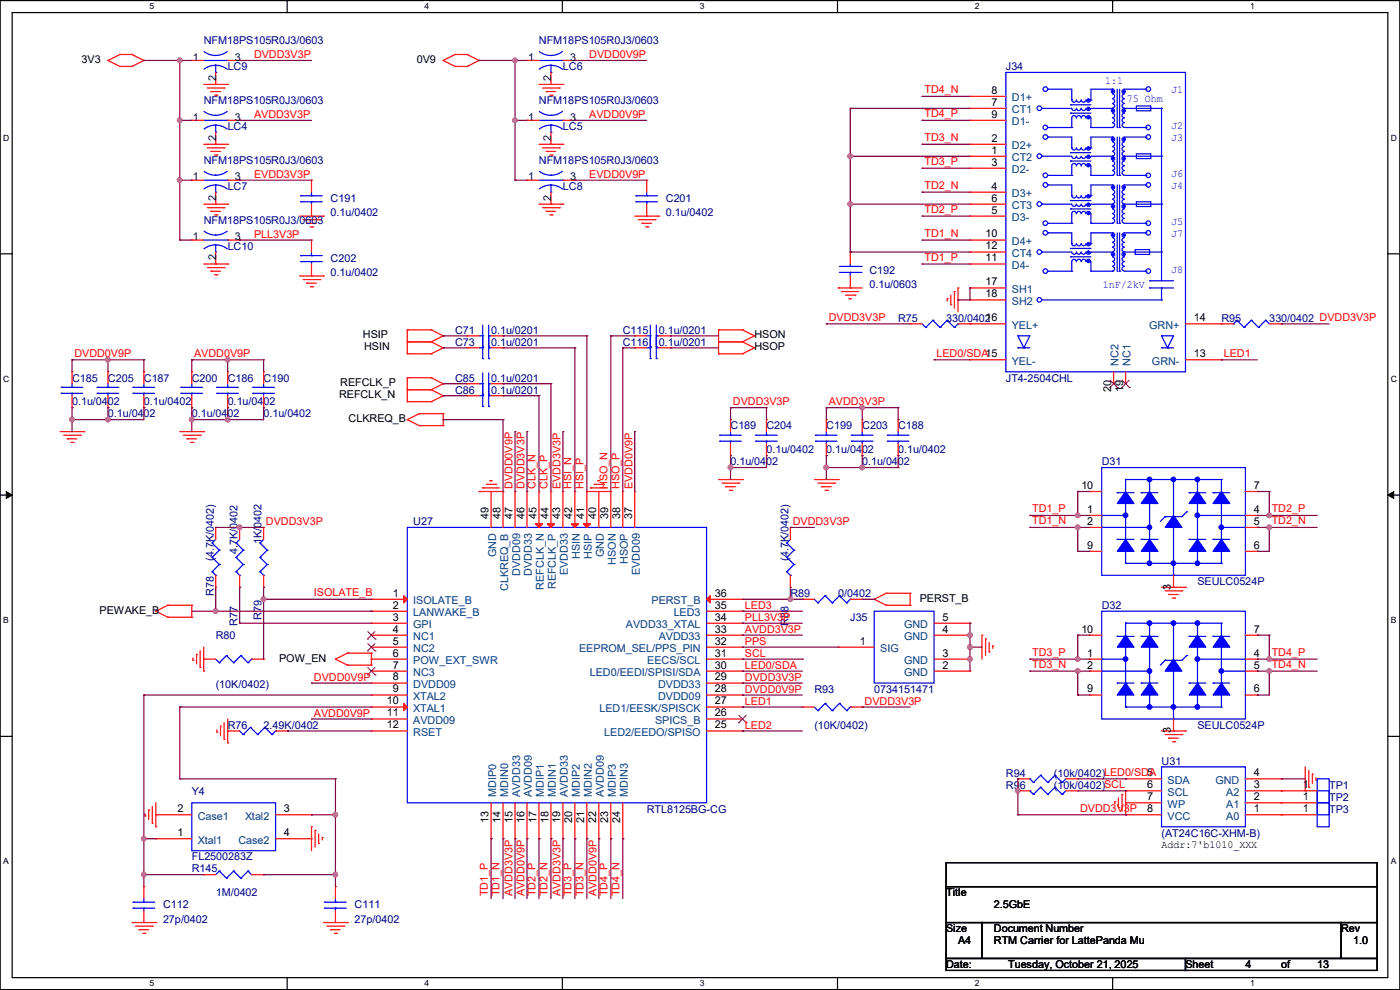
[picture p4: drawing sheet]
<svg xmlns="http://www.w3.org/2000/svg" width="297mm" height="210mm" viewBox="0 0 297 210" stroke-linecap="round" stroke-linejoin="round" font-family="sans-serif">
<defs><g id="words">
<g font-size="2.3" fill="#000080">
<text x="43.2" y="9.3">NFM18PS105R0J3/0603</text>
<text x="114.3" y="9.3">NFM18PS105R0J3/0603</text>
<text x="48.3" y="14.9">LC9</text>
<text x="119.4" y="14.9">LC6</text>
<text x="213.4" y="14.9">J34</text>
<text x="43.2" y="22">NFM18PS105R0J3/0603</text>
<text x="114.3" y="22">NFM18PS105R0J3/0603</text>
<text x="48.3" y="27.6">LC4</text>
<text x="119.4" y="27.6">LC5</text>
<text x="43.2" y="34.7">NFM18PS105R0J3/0603</text>
<text x="114.3" y="34.7">NFM18PS105R0J3/0603</text>
<text x="48.3" y="40.3">LC7</text>
<text x="119.4" y="40.3">LC8</text>
<text x="43.2" y="47.4">NFM18PS105R0J3/0603</text>
<text x="70.1" y="42.8">C191</text>
<text x="70.1" y="45.9">0.1u/0402</text>
<text x="141.3" y="42.8">C201</text>
<text x="141.3" y="45.9">0.1u/0402</text>
<text x="48.3" y="53">LC10</text>
<text x="70.1" y="55.5">C202</text>
<text x="70.1" y="58.6">0.1u/0402</text>
<text x="184.4" y="58.1">C192</text>
<text x="184.4" y="61.1">0.1u/0603</text>
<text x="96.6" y="70.8">C71</text>
<text x="104.2" y="70.8">0.1u/0201</text>
<text x="132.1" y="70.8">C115</text>
<text x="139.7" y="70.8">0.1u/0201</text>
<text x="190.5" y="68.2">R75</text>
<text x="200.7" y="68.2">330/0402</text>
<text x="259.1" y="68.2">R95</text>
<text x="269.3" y="68.2">330/0402 DVDD3V3P</text>
<text x="96.6" y="73.3">C73</text>
<text x="104.2" y="73.3">0.1u/0201</text>
<text x="132.1" y="73.3">C116</text>
<text x="139.7" y="73.3">0.1u/0201</text>
<text x="15.3" y="80.9">C185</text>
<text x="22.9" y="80.9">C205</text>
<text x="30.5" y="80.9">C187</text>
<text x="40.7" y="80.9">C200</text>
<text x="48.3" y="80.9">C186</text>
<text x="55.9" y="80.9">C190</text>
<text x="96.6" y="83.5">C86</text>
<text x="96.6" y="80.9">C85</text>
<text x="104.2" y="83.5">0.1u/0201</text>
<text x="104.2" y="80.9">0.1u/0201</text>
<text x="213.4" y="80.9">JT4-2504CHL</text>
<text x="15.3" y="86">0.1u/0402</text>
<text x="22.9" y="88.6">0.1u/0402</text>
<text x="30.5" y="86">0.1u/0402</text>
<text x="40.7" y="88.6">0.1u/0402</text>
<text x="48.3" y="86">0.1u/0402</text>
<text x="55.9" y="88.6">0.1u/0402</text>
<text x="155" y="91.1">C189</text>
<text x="162.6" y="91.1">C204</text>
<text x="175.3" y="91.1">C199</text>
<text x="182.9" y="91.1">C203</text>
<text x="190.5" y="91.1">C188</text>
<text x="155" y="98.7">0.1u/0402</text>
<text x="162.6" y="96.2">0.1u/0402</text>
<text x="175.3" y="96.2">0.1u/0402</text>
<text x="182.9" y="98.7">0.1u/0402</text>
<text x="190.5" y="96.2">0.1u/0402</text>
<text x="233.7" y="98.7">D31</text>
<text x="87.7" y="111.4">U27</text>
<text x="45.3" y="119" transform="rotate(-90 45.3 119)">(4.7K/0402)</text>
<text x="50.4" y="117.5" transform="rotate(-90 50.4 117.5)">4.7K/0402</text>
<text x="55.5" y="115.4" transform="rotate(-90 55.5 115.4)">1K/0402</text>
<text x="167.3" y="119" transform="rotate(-90 167.3 119)">(4.7K/0402)</text>
<text x="254" y="124.1">SEULC0524P</text>
<text x="45.3" y="126.4" transform="rotate(-90 45.3 126.4)">R78</text>
<text x="55.5" y="131.4" transform="rotate(-90 55.5 131.4)">R79</text>
<text x="167.7" y="126.7">R89</text>
<text x="177.8" y="126.7">0/0402</text>
<text x="180.4" y="131.7">J35</text>
<text x="233.7" y="129.2">D32</text>
<text x="45.8" y="135.6">R80</text>
<text x="50.4" y="132.7" transform="rotate(-90 50.4 132.7)">R77</text>
<text x="167.3" y="132.7" transform="rotate(-90 167.3 132.7)">R88</text>
<text x="45.8" y="146">(10K/0402)</text>
<text x="172.8" y="147">R93</text>
<text x="185.5" y="147">0734151471</text>
<text x="48.3" y="154.6">R76</text>
<text x="55.9" y="154.6">2.49K/0402</text>
<text x="172.8" y="154.6">(10K/0402)</text>
<text x="254" y="154.6">SEULC0524P</text>
<text x="213.4" y="164.8">R94</text>
<text x="213.4" y="167.3">R96</text>
<text x="223.6" y="164.8">(10k/0402)LED0/SDA</text>
<text x="223.6" y="167.3">(10k/0402)SCL</text>
<text x="246.4" y="162.2">U31</text>
<text x="282" y="167.3">TP1</text>
<text x="40.7" y="168.6">Y4</text>
<text x="137.2" y="172.4">RTL8125BG-CG</text>
<text x="282" y="172.4">TP3</text>
<text x="282" y="169.8">TP2</text>
<text x="246.4" y="177.5">(AT24C16C-XHM-B)</text>
<text x="40.7" y="182.5">FL2500283Z</text>
<text x="40.7" y="185.1">R145</text>
<text x="45.8" y="190.2">1M/0402</text>
<text x="34.6" y="192.7">C112</text>
<text x="34.6" y="195.7">27p/0402</text>
<text x="75.2" y="192.7">C111</text>
<text x="75.2" y="195.7">27p/0402</text>
</g>
<g font-size="2.3">
<text x="17.3" y="13.4">3V3</text>
<text x="88.4" y="13.4">0V9</text>
<text x="210.4" y="19.9">8</text>
<text x="210.4" y="22.4">7</text>
<text x="210.4" y="25">9</text>
<text x="210.4" y="30.1">2</text>
<text x="210.4" y="35.1">3</text>
<text x="210.4" y="32.6">1</text>
<text x="210.4" y="40.2">4</text>
<text x="210.4" y="45.3">5</text>
<text x="210.4" y="42.8">6</text>
<text x="209.1" y="50.4">10</text>
<text x="209.1" y="52.9">12</text>
<text x="209.1" y="55.5">11</text>
<text x="209.1" y="60.5">17</text>
<text x="209.1" y="63.1">18</text>
<text x="77" y="71.8">HSIP</text>
<text x="160.1" y="71.8">HSON</text>
<text x="209.1" y="68.2">16</text>
<text x="253.3" y="68.2">14</text>
<text x="77.3" y="74.3">HSIN</text>
<text x="160.1" y="74.3">HSOP</text>
<text x="253.3" y="75.8">13</text>
<text x="72.2" y="82">REFCLK_P</text>
<text x="235.7" y="83.2" transform="rotate(-90 235.7 83.2)">20</text>
<text x="238.3" y="83.2" transform="rotate(-90 238.3 83.2)">19</text>
<text x="71.9" y="84.5">REFCLK_N</text>
<text x="74" y="89.6">CLKREQ_B</text>
<text x="229.4" y="103.7">10</text>
<text x="266" y="103.7">7</text>
<text x="103.6" y="110.1" transform="rotate(-90 103.6 110.1)">49</text>
<text x="106.2" y="110.1" transform="rotate(-90 106.2 110.1)">48</text>
<text x="108.7" y="110.1" transform="rotate(-90 108.7 110.1)">47</text>
<text x="111.3" y="110.1" transform="rotate(-90 111.3 110.1)">46</text>
<text x="113.8" y="110.1" transform="rotate(-90 113.8 110.1)">45</text>
<text x="116.3" y="110.1" transform="rotate(-90 116.3 110.1)">44</text>
<text x="118.9" y="110.1" transform="rotate(-90 118.9 110.1)">43</text>
<text x="121.4" y="110.1" transform="rotate(-90 121.4 110.1)">42</text>
<text x="124" y="110.1" transform="rotate(-90 124 110.1)">41</text>
<text x="126.5" y="110.1" transform="rotate(-90 126.5 110.1)">40</text>
<text x="129" y="110.1" transform="rotate(-90 129 110.1)">39</text>
<text x="131.6" y="110.1" transform="rotate(-90 131.6 110.1)">38</text>
<text x="134.1" y="110.1" transform="rotate(-90 134.1 110.1)">37</text>
<text x="230.7" y="108.8">1</text>
<text x="230.7" y="111.3">2</text>
<text x="266" y="108.8">4</text>
<text x="266" y="111.3">5</text>
<text x="230.7" y="116.4">9</text>
<text x="266" y="116.4">6</text>
<text x="248.4" y="125.1" transform="rotate(-90 248.4 125.1)">3</text>
<text x="21.1" y="130.2">PEWAKE_B</text>
<text x="83.4" y="126.6">1</text>
<text x="83.4" y="129.1">2</text>
<text x="83.4" y="131.7">3</text>
<text x="151.7" y="131.7">34</text>
<text x="151.7" y="129.1">35</text>
<text x="151.7" y="126.6">36</text>
<text x="195.1" y="127.7">PERST_B</text>
<text x="199.9" y="131.7">5</text>
<text x="83.4" y="134.2">4</text>
<text x="83.4" y="136.7">5</text>
<text x="151.7" y="136.7">32</text>
<text x="151.7" y="134.2">33</text>
<text x="182.4" y="136.7">1</text>
<text x="199.9" y="134.2">4</text>
<text x="229.4" y="134.2">10</text>
<text x="266" y="134.2">7</text>
<text x="59.2" y="140.4">POW_EN</text>
<text x="83.4" y="139.3">6</text>
<text x="83.4" y="141.8">7</text>
<text x="151.7" y="141.8">30</text>
<text x="151.7" y="139.3">31</text>
<text x="199.9" y="141.8">2</text>
<text x="199.9" y="139.3">3</text>
<text x="230.7" y="139.3">1</text>
<text x="230.7" y="141.8">2</text>
<text x="266" y="139.3">4</text>
<text x="266" y="141.8">5</text>
<text x="82.1" y="149.4">10</text>
<text x="83.4" y="144.4">8</text>
<text x="83.4" y="146.9">9</text>
<text x="151.7" y="149.4">27</text>
<text x="151.7" y="146.9">28</text>
<text x="151.7" y="144.4">29</text>
<text x="230.7" y="146.9">9</text>
<text x="266" y="146.9">6</text>
<text x="82.1" y="152">11</text>
<text x="82.1" y="154.5">12</text>
<text x="151.7" y="154.5">25</text>
<text x="151.7" y="152">26</text>
<text x="248.4" y="155.6" transform="rotate(-90 248.4 155.6)">3</text>
<text x="243.4" y="164.7">5</text>
<text x="243.4" y="167.2">6</text>
<text x="266" y="167.2">3</text>
<text x="266" y="164.7">4</text>
<text x="276.4" y="167.2">1</text>
<text x="37.6" y="172.3">2</text>
<text x="60.2" y="172.3">3</text>
<text x="243.4" y="169.8">7</text>
<text x="243.4" y="172.3">8</text>
<text x="266" y="172.3">1</text>
<text x="266" y="169.8">2</text>
<text x="276.4" y="172.3">1</text>
<text x="276.4" y="169.8">1</text>
<text x="37.6" y="177.4">1</text>
<text x="60.2" y="177.4">4</text>
<text x="103.6" y="174.6" transform="rotate(-90 103.6 174.6)">13</text>
<text x="106.2" y="174.6" transform="rotate(-90 106.2 174.6)">14</text>
<text x="108.7" y="174.6" transform="rotate(-90 108.7 174.6)">15</text>
<text x="111.3" y="174.6" transform="rotate(-90 111.3 174.6)">16</text>
<text x="113.8" y="174.6" transform="rotate(-90 113.8 174.6)">17</text>
<text x="116.3" y="174.6" transform="rotate(-90 116.3 174.6)">18</text>
<text x="118.9" y="174.6" transform="rotate(-90 118.9 174.6)">19</text>
<text x="121.4" y="174.6" transform="rotate(-90 121.4 174.6)">20</text>
<text x="124" y="174.6" transform="rotate(-90 124 174.6)">21</text>
<text x="126.5" y="174.6" transform="rotate(-90 126.5 174.6)">22</text>
<text x="129" y="174.6" transform="rotate(-90 129 174.6)">23</text>
<text x="131.6" y="174.6" transform="rotate(-90 131.6 174.6)">24</text>
<text x="246.4" y="179.8">Addr:7'b1010_XXX</text>
<text x="200.7" y="190.2">Title</text>
<text x="200.7" y="197.8">Size</text>
<text x="210.9" y="197.8">Document Number</text>
<text x="210.9" y="192.7">2.5GbE</text>
<text x="284.5" y="197.8">Rev</text>
<text x="203.2" y="200.3">A4</text>
<text x="210.9" y="200.3">RTM Carrier for LattePanda Mu</text>
<text x="287.1" y="200.3">1.0</text>
<text x="200.7" y="205.4">Date:</text>
<text x="213.9" y="205.4">Tuesday, October 21, 2025</text>
<text x="251.5" y="205.4">Sheet</text>
<text x="264.2" y="205.4">4</text>
<text x="271.8" y="205.4">of</text>
<text x="279.4" y="205.4">13</text>
</g>
<g font-size="2.3" fill="#000040">
<text x="40.9" y="12.9">1</text>
<text x="45.8" y="17.1" transform="rotate(-90 45.8 17.1)">2</text>
<text x="49.8" y="12.9">3</text>
<text x="112.1" y="12.9">1</text>
<text x="117" y="17.1" transform="rotate(-90 117 17.1)">2</text>
<text x="120.9" y="12.9">3</text>
<text x="40.9" y="25.6">1</text>
<text x="45.8" y="29.8" transform="rotate(-90 45.8 29.8)">2</text>
<text x="49.8" y="25.6">3</text>
<text x="112.1" y="25.6">1</text>
<text x="117" y="29.8" transform="rotate(-90 117 29.8)">2</text>
<text x="120.9" y="25.6">3</text>
<text x="40.9" y="38.3">1</text>
<text x="49.8" y="38.3">3</text>
<text x="112.1" y="38.3">1</text>
<text x="120.9" y="38.3">3</text>
<text x="45.8" y="42.5" transform="rotate(-90 45.8 42.5)">2</text>
<text x="117" y="42.5" transform="rotate(-90 117 42.5)">2</text>
<text x="40.9" y="51">1</text>
<text x="49.8" y="51">3</text>
<text x="45.8" y="55.2" transform="rotate(-90 45.8 55.2)">2</text>
</g>
<g font-size="2.3" fill="#f00">
<text x="53.9" y="12.3">DVDD3V3P</text>
<text x="125" y="12.3">DVDD0V9P</text>
<text x="196.1" y="19.7">TD4_N</text>
<text x="53.9" y="25">AVDD3V3P</text>
<text x="125" y="25">AVDD0V9P</text>
<text x="196.1" y="29.9">TD3_N</text>
<text x="196.1" y="24.8">TD4_P</text>
<text x="196.1" y="35">TD3_P</text>
<text x="53.9" y="37.7">EVDD3V3P</text>
<text x="125" y="37.7">EVDD0V9P</text>
<text x="196.1" y="40">TD2_N</text>
<text x="196.1" y="45.1">TD2_P</text>
<text x="53.9" y="50.4">PLL3V3P</text>
<text x="196.1" y="50.2">TD1_N</text>
<text x="196.1" y="55.3">TD1_P</text>
<text x="175.8" y="68.2">DVDD3V3P</text>
<text x="15.8" y="75.8">DVDD0V9P</text>
<text x="41.2" y="75.8">AVDD0V9P</text>
<text x="198.7" y="75.8">LED0/SDA15</text>
<text x="259.6" y="75.8">LED1</text>
<text x="155.5" y="86">DVDD3V3P</text>
<text x="175.8" y="86">AVDD3V3P</text>
<text x="108.8" y="103.8" transform="rotate(-90 108.8 103.8)">DVDD0V9P</text>
<text x="111.3" y="103.8" transform="rotate(-90 111.3 103.8)">DVDD3V3P</text>
<text x="113.6" y="103.8" transform="rotate(-90 113.6 103.8)">CLK_N</text>
<text x="116.2" y="103.8" transform="rotate(-90 116.2 103.8)">CLK_P</text>
<text x="118.9" y="103.8" transform="rotate(-90 118.9 103.8)">EVDD3V3P</text>
<text x="121.2" y="103.8" transform="rotate(-90 121.2 103.8)">HSI_N</text>
<text x="123.8" y="103.8" transform="rotate(-90 123.8 103.8)">HSI_P</text>
<text x="128.9" y="103.8" transform="rotate(-90 128.9 103.8)">HSO_N</text>
<text x="131.4" y="103.8" transform="rotate(-90 131.4 103.8)">HSO_P</text>
<text x="134.2" y="103.8" transform="rotate(-90 134.2 103.8)">EVDD0V9P</text>
<text x="56.4" y="111.4">DVDD3V3P</text>
<text x="168.2" y="111.4">DVDD3V3P</text>
<text x="219" y="108.6">TD1_P</text>
<text x="219" y="111.2">TD1_N</text>
<text x="269.8" y="108.6">TD2_P</text>
<text x="269.8" y="111.2">TD2_N</text>
<text x="66.6" y="126.4">ISOLATE_B</text>
<text x="158" y="131.7">PLL3V3P</text>
<text x="158" y="129.2">LED3</text>
<text x="158" y="134.2">AVDD3V3P</text>
<text x="158" y="136.8">PPS</text>
<text x="158" y="141.9">LED0/SDA</text>
<text x="158" y="139.3">SCL</text>
<text x="219" y="141.6">TD3_N</text>
<text x="219" y="139.1">TD3_P</text>
<text x="269.8" y="139.1">TD4_P</text>
<text x="269.8" y="141.6">TD4_N</text>
<text x="66.6" y="144.4">DVDD0V9P</text>
<text x="158" y="146.9">DVDD0V9P</text>
<text x="158" y="144.4">DVDD3V3P</text>
<text x="158" y="149.5">LED1</text>
<text x="183.4" y="149.5">DVDD3V3P</text>
<text x="66.6" y="152">AVDD0V9P</text>
<text x="158" y="154.6">LED2</text>
<text x="229.2" y="172.3">DVDD3V3P</text>
<text x="103.5" y="190.1" transform="rotate(-90 103.5 190.1)">TD1_P</text>
<text x="106" y="190.1" transform="rotate(-90 106 190.1)">TD1_N</text>
<text x="108.8" y="190.1" transform="rotate(-90 108.8 190.1)">AVDD3V3P</text>
<text x="111.3" y="190.1" transform="rotate(-90 111.3 190.1)">AVDD0V9P</text>
<text x="113.6" y="190.1" transform="rotate(-90 113.6 190.1)">TD2_P</text>
<text x="116.2" y="190.1" transform="rotate(-90 116.2 190.1)">TD2_N</text>
<text x="118.9" y="190.1" transform="rotate(-90 118.9 190.1)">AVDD3V3P</text>
<text x="121.2" y="190.1" transform="rotate(-90 121.2 190.1)">TD3_P</text>
<text x="123.8" y="190.1" transform="rotate(-90 123.8 190.1)">TD3_N</text>
<text x="126.5" y="190.1" transform="rotate(-90 126.5 190.1)">AVDD0V9P</text>
<text x="128.9" y="190.1" transform="rotate(-90 128.9 190.1)">TD4_P</text>
<text x="131.4" y="190.1" transform="rotate(-90 131.4 190.1)">TD4_N</text>
</g>
<g font-size="2.3" fill="#00f">
<text x="234.5" y="17.7">1:1</text>
<text x="239.1" y="21.5">75 Ohm</text>
<text x="248.5" y="19.8">J1</text>
<text x="248.5" y="27.4">J2</text>
<text x="248.5" y="29.9">J3</text>
<text x="248.5" y="40.1">J4</text>
<text x="248.5" y="37.5">J6</text>
<text x="248.5" y="47.7">J5</text>
<text x="248.5" y="50.2">J7</text>
<text x="248.5" y="57.9">J8</text>
<text x="234" y="61.2">1nF/2kV</text>
</g>
<g font-size="2.3" fill="#004080">
<text x="214.7" y="21.5">D1+</text>
<text x="214.7" y="26.6">D1-</text>
<text x="214.7" y="24">CT1</text>
<text x="214.7" y="31.7">D2+</text>
<text x="214.7" y="34.2">CT2</text>
<text x="214.7" y="36.7">D2-</text>
<text x="214.7" y="41.8">D3+</text>
<text x="214.7" y="46.9">D3-</text>
<text x="214.7" y="44.4">CT3</text>
<text x="214.7" y="52">D4+</text>
<text x="214.7" y="57.1">D4-</text>
<text x="214.7" y="54.5">CT4</text>
<text x="214.7" y="62.1">SH1</text>
<text x="214.7" y="64.7">SH2</text>
<text x="214.7" y="69.8">YEL+</text>
<text x="243.8" y="69.8">GRN+</text>
<text x="214.7" y="77.4">YEL-</text>
<text x="237.3" y="77.6" transform="rotate(-90 237.3 77.6)">NC2</text>
<text x="239.9" y="77.6" transform="rotate(-90 239.9 77.6)">NC1</text>
<text x="244.4" y="77.4">GRN-</text>
<text x="105.2" y="118.2" transform="rotate(-90 105.2 118.2)">GND</text>
<text x="123" y="118.6" transform="rotate(-90 123 118.6)">HSIN</text>
<text x="125.6" y="118.5" transform="rotate(-90 125.6 118.5)">HSIP</text>
<text x="128.1" y="118.2" transform="rotate(-90 128.1 118.2)">GND</text>
<text x="130.6" y="119.8" transform="rotate(-90 130.6 119.8)">HSON</text>
<text x="133.2" y="119.6" transform="rotate(-90 133.2 119.6)">HSOP</text>
<text x="107.8" y="125.4" transform="rotate(-90 107.8 125.4)">CLKREQ_B</text>
<text x="110.3" y="122.2" transform="rotate(-90 110.3 122.2)">DVDD09</text>
<text x="112.9" y="122.2" transform="rotate(-90 112.9 122.2)">DVDD33</text>
<text x="115.4" y="125.1" transform="rotate(-90 115.4 125.1)">REFCLK_N</text>
<text x="117.9" y="125" transform="rotate(-90 117.9 125)">REFCLK_P</text>
<text x="120.5" y="122" transform="rotate(-90 120.5 122)">EVDD33</text>
<text x="135.7" y="122" transform="rotate(-90 135.7 122)">EVDD09</text>
<text x="87.7" y="128.2">ISOLATE_B</text>
<text x="87.7" y="130.7">LANWAKE_B</text>
<text x="138.2" y="128.2">PERST_B</text>
<text x="142.9" y="130.7">LED3</text>
<text x="87.7" y="133.3">GPI</text>
<text x="87.7" y="135.8">NC1</text>
<text x="132.8" y="133.3">AVDD33_XTAL</text>
<text x="139.7" y="135.8">AVDD33</text>
<text x="191.8" y="135.8">GND</text>
<text x="191.8" y="133.3">GND</text>
<text x="87.7" y="138.3">NC2</text>
<text x="87.7" y="140.9">POW_EXT_SWR</text>
<text x="87.7" y="143.4">NC3</text>
<text x="122.9" y="138.3">EEPROM_SEL/PPS_PIN</text>
<text x="125.1" y="143.4">LED0/EEDI/SPISI/SDA</text>
<text x="137.3" y="140.9">EECS/SCL</text>
<text x="186.7" y="138.3">SIG</text>
<text x="191.8" y="143.4">GND</text>
<text x="191.8" y="140.9">GND</text>
<text x="87.7" y="146">DVDD09</text>
<text x="87.7" y="148.5">XTAL2</text>
<text x="139.6" y="148.5">DVDD09</text>
<text x="139.6" y="146">DVDD33</text>
<text x="87.7" y="151">XTAL1</text>
<text x="87.7" y="153.6">AVDD09</text>
<text x="127.2" y="151">LED1/EESK/SPISCK</text>
<text x="139" y="153.6">SPICS_B</text>
<text x="87.7" y="156.1">RSET</text>
<text x="128.2" y="156.1">LED2/EEDO/SPISO</text>
<text x="247.7" y="166.3">SDA</text>
<text x="257.9" y="166.3">GND</text>
<text x="42" y="173.9">Case1</text>
<text x="52" y="173.9">Xtal2</text>
<text x="105.2" y="169" transform="rotate(-90 105.2 169)">MDIP0</text>
<text x="107.8" y="169" transform="rotate(-90 107.8 169)">MDIN0</text>
<text x="110.3" y="169" transform="rotate(-90 110.3 169)">AVDD33</text>
<text x="112.9" y="169" transform="rotate(-90 112.9 169)">AVDD09</text>
<text x="115.4" y="169" transform="rotate(-90 115.4 169)">MDIP1</text>
<text x="117.9" y="169" transform="rotate(-90 117.9 169)">MDIN1</text>
<text x="120.5" y="169" transform="rotate(-90 120.5 169)">AVDD33</text>
<text x="123" y="169" transform="rotate(-90 123 169)">MDIP2</text>
<text x="125.6" y="169" transform="rotate(-90 125.6 169)">MDIN2</text>
<text x="128.1" y="169" transform="rotate(-90 128.1 169)">AVDD09</text>
<text x="130.6" y="169" transform="rotate(-90 130.6 169)">MDIP3</text>
<text x="133.2" y="169" transform="rotate(-90 133.2 169)">MDIN3</text>
<text x="247.7" y="168.8">SCL</text>
<text x="247.7" y="171.4">WP</text>
<text x="247.7" y="173.9">VCC</text>
<text x="260.1" y="173.9">A0</text>
<text x="260.1" y="171.4">A1</text>
<text x="260.1" y="168.8">A2</text>
<text x="42" y="179">Xtal1</text>
<text x="50.6" y="179">Case2</text>
</g>
<g font-size="1.8">
<text x="31.7" y="2">5</text>
<text x="90.1" y="2">4</text>
<text x="148.5" y="2">3</text>
<text x="206.8" y="2">2</text>
<text x="265.2" y="2">1</text>
<text x=".7" y="29.8">D</text>
<text x="295.1" y="29.8">D</text>
<text x=".7" y="81">C</text>
<text x="295.1" y="81">C</text>
<text x=".7" y="132.2">B</text>
<text x="295.1" y="132.2">B</text>
<text x=".7" y="183.4">A</text>
<text x="295.1" y="183.4">A</text>
<text x="31.7" y="209.3">5</text>
<text x="90.1" y="209.3">4</text>
<text x="148.5" y="209.3">3</text>
<text x="206.8" y="209.3">2</text>
<text x="265.2" y="209.3">1</text>
</g>
</g></defs>
<path d="M0 .1h297v209.8h-297zM2.6 2.7h291.8v204.7h-291.8z" fill="none" stroke="#000" stroke-width=".25"/>
<g fill="#fff">
<path d="M31.7 .4h1v2h-1z"/>
<path d="M31.7 207.6h1v2h-1z"/>
</g>
<path d="M60.9 .1v2.6M60.9 207.4v2.5" fill="none" stroke="#000" stroke-width=".25"/>
<g fill="#fff">
<path d="M90.1 .4h1v2h-1z"/>
<path d="M90.1 207.6h1v2h-1z"/>
</g>
<path d="M119.3 .1v2.6M119.3 207.4v2.5" fill="none" stroke="#000" stroke-width=".25"/>
<g fill="#fff">
<path d="M148.5 .4h.9v2h-.9z"/>
<path d="M148.5 207.6h.9v2h-.9z"/>
</g>
<path d="M177.7 .1v2.6M177.7 207.4v2.5" fill="none" stroke="#000" stroke-width=".25"/>
<g fill="#fff">
<path d="M206.8 .4h1v2h-1z"/>
<path d="M206.8 207.6h1v2h-1z"/>
</g>
<path d="M236.1 .1v2.6M236.1 207.4v2.5" fill="none" stroke="#000" stroke-width=".25"/>
<g fill="#fff">
<path d="M265.2 .4h1v2h-1z"/>
<path d="M265.2 207.6h1v2h-1z"/>
<path d="M.7 28.2h1.2v2h-1.2z"/>
<path d="M295.1 28.2h1.2v2h-1.2z"/>
<path d="M.7 79.4h1.2v2h-1.2z"/>
<path d="M295.1 79.4h1.2v2h-1.2z"/>
</g>
<path d="M0 53.8h2.6M294.4 53.8h2.6" fill="none" stroke="#000" stroke-width=".25"/>
<g fill="#fff">
<path d="M.7 130.6h1.2v2h-1.2z"/>
<path d="M295.1 130.6h1.1v2h-1.1z"/>
</g>
<path d="M0 105h2.6M294.4 105h2.6" fill="none" stroke="#000" stroke-width=".25"/>
<path d="M1.3 104.3l1.3 .7-1.3 .7zM294.4 105l1.3-.7v1.4z" fill="#000" stroke="#000" stroke-width=".21"/>
<g fill="#fff">
<path d="M.7 181.8h1.2v2h-1.2z"/>
<path d="M295.1 181.8h1.1v2h-1.1z"/>
</g>
<path d="M0 156.2h2.6M294.4 156.2h2.6M200.7 183h91.4v5.1h-91.4zM200.7 188.1h91.4v7.6h-91.4zM200.7 195.7h7.6v7.6h-7.6zM208.3 195.7h76.2v7.6h-76.2zM284.5 195.7h7.6v7.6h-7.6zM200.7 203.3h50.8v2.6h-50.8zM251.5 203.3h40.6v2.6h-40.6z" fill="none" stroke="#000" stroke-width=".25"/>
<g fill="none" stroke="#f00" stroke-width=".25">
<path d="M22.9 12.8h.1M22.9 12.8l2.5 1.3M25.4 11.6h.1M25.4 14.1h.1M25.4 11.6l-2.5 1.2M25.4 11.6h2.6M25.4 14.1h2.6M28 11.6h.1M28 14.1h.1M28 11.6l2.5 1.2M30.5 12.8h.1M30.5 12.8l-2.5 1.3"/>
<path d="M40.7 12.8h.1M40.7 12.8h2.5M43.2 17.9h5.1M44 18.7h3.5M44.7 19.4h.1M44.7 19.4h2.1M45.8 17.9h.1M45.8 15.4v2.5M47.5 18.7h.1M48.3 17.9h.1M48.3 12.8h2.5M50.8 12.8h.1"/>
<path d="M94 12.8h.1M94 12.8l2.6 1.3M96.6 11.6h.1M96.6 14.1h.1M96.6 11.6h2.5M96.6 14.1h2.5M96.6 11.6l-2.6 1.2M99.1 11.6h.1M99.1 14.1h.1M99.1 11.6l2.5 1.2M101.6 12.8h.1M101.6 12.8l-2.5 1.3"/>
<path d="M111.8 12.8h.1M111.8 12.8h2.5M114.3 17.9h5.1M115.1 18.7h3.6M115.9 19.4h.1M115.9 19.4h2M116.9 17.9h.1M116.9 15.4v2.5M118.7 18.7h.1M119.4 17.9h.1M119.4 12.8h2.6M122 12.8h.1"/>
<path d="M40.7 38.2h.1M40.7 25.5h.1M40.7 38.2h2.5M40.7 25.5h2.5M43.2 30.6h5.1M44 31.4h3.5M44.7 32.1h.1M44.7 32.1h2.1M45.5 20.2h.5M45.5 32.9h.5M45.8 30.6h.1M45.8 28.1v2.5"/>
<path d="M46 20.2h.1M46 32.9h.1M47.5 31.4h.1M48.3 30.6h.1M48.3 38.2h2.5M48.3 25.5h2.5M50.8 38.2h.1M50.8 25.5h.1M66.1 38.2h.1M66.1 38.2v2.6M111.8 38.2h.1M111.8 25.5h.1"/>
<path d="M111.8 38.2h2.5M111.8 25.5h2.5M114.3 30.6h5.1M115.1 31.4h3.6M115.9 32.1h.1M115.9 32.1h2M116.6 20.2h.5M116.6 32.9h.5M116.9 30.6h.1M116.9 28.1v2.5M117.1 20.2h.1M117.1 32.9h.1"/>
<path d="M118.7 31.4h.1M119.4 30.6h.1M119.4 38.2h2.6M119.4 25.5h2.6M122 38.2h.1M122 25.5h.1M137.2 38.2h.1M137.2 38.2v2.6M205.8 20.4h.1M205.8 25.5h.1M205.8 30.6h.1M205.8 35.7h.1"/>
<path d="M205.8 23h.1M205.8 33.1h.1M205.8 30.6h7.6M205.8 20.4h7.6M205.8 25.5h7.6M205.8 35.7h7.6M205.8 23h7.6M205.8 33.1h7.6M40.7 50.9h.1M40.7 50.9h2.5M43.2 43.3h5.1M43.2 56h5.1"/>
<path d="M44 44.1h3.5M44 56.8h3.5M44.7 44.8h.1M44.7 57.5h.1M44.7 44.8h2.1M44.7 57.5h2.1M45.5 45.6h.5M45.5 58.3h.5M45.8 43.3h.1M45.8 56h.1M45.8 40.8v2.5M45.8 53.5v2.5"/>
<path d="M46 45.6h.1M46 58.3h.1M47.5 44.1h.1M47.5 56.8h.1M48.3 43.3h.1M48.3 56h.1M48.3 50.9h2.5M50.8 50.9h.1M63.5 58.5h5.1M63.5 45.8h5.1M64.3 59.3h3.6M64.3 46.6h3.6"/>
<path d="M65.1 47.4h.1M65.1 47.4h2M65.8 48.1h.5M66.1 58.5h.1M66.1 50.9h.1M66.1 45.8h.1M66.1 43.3v2.5M66.1 50.9v2.6M66.1 56v2.5M66.3 48.1h.1M67.9 59.3h.1M67.9 46.6h.1"/>
<path d="M68.6 58.5h.1M68.6 45.8h.1M114.3 43.3h5.1M115.1 44.1h3.6M115.9 44.8h.1M115.9 44.8h2M116.6 45.6h.5M116.9 43.3h.1M116.9 40.8v2.5M117.1 45.6h.1M118.7 44.1h.1M119.4 43.3h.1"/>
<path d="M134.7 45.8h5M135.4 46.6h3.6M136.2 47.4h.1M136.2 47.4h2M136.9 48.1h.6M137.2 45.8h.1M137.2 43.3v2.5M137.5 48.1h.1M139 46.6h.1M139.7 45.8h.1M180.4 53.5h.1M180.4 53.5v2.5"/>
<path d="M180.4 58.5v2.6M205.8 40.8h.1M205.8 45.8h.1M205.8 50.9h.1M205.8 56h.1M205.8 43.3h.1M205.8 53.5h.1M205.8 43.3h7.6M205.8 56h7.6M205.8 45.8h7.6M205.8 40.8h7.6M205.8 50.9h7.6"/>
<path d="M205.8 53.5h7.6M15.3 78.9h.1M15.3 78.9v2.5M22.9 78.9h.1M22.9 78.9v2.5M30.5 78.9h.1M30.5 78.9v2.5M40.7 78.9h.1M40.7 78.9v2.5M48.3 78.9h.1M48.3 78.9v2.5M55.9 78.9h.1"/>
<path d="M55.9 78.9v2.5M65.1 60.1h.1M65.1 60.1h2M65.8 60.8h.5M66.3 60.8h.1M86.4 70h.1M86.4 72.5h.1M86.4 75.1h.1M86.4 70v5.1M86.4 70h5.1M86.4 72.5h5.1M86.4 75.1h5.1"/>
<path d="M91.5 70h.1M91.5 72.5h.1M91.5 75.1h.1M91.5 70l2.5 1.2M91.5 72.5l2.5 1.3M94 71.2h.1M94 73.8h.1M94 71.2l-2.5 1.3M94 73.8l-2.5 1.3M99.1 73.8h.1M99.1 71.2h.1M99.1 73.8h2.5"/>
<path d="M99.1 71.2h2.5M104.2 73.8h2.5M104.2 71.2h2.5M106.7 73.8h.1M106.7 71.2h.1M134.7 73.8h.1M134.7 71.2h.1M134.7 73.8h2.5M134.7 71.2h2.5M139.7 73.8h2.6M139.7 71.2h2.6M142.3 73.8h.1"/>
<path d="M142.3 71.2h.1M152.4 72.5h.1M152.4 75.1h.1M152.4 70h.1M152.4 70h5.1M152.4 72.5h5.1M152.4 75.1h5.1M152.4 70v5.1M157.5 75.1h.1M157.5 72.5h.1M157.5 70h.1M157.5 72.5l2.6 1.3"/>
<path d="M157.5 70l2.6 1.2M160.1 73.8h.1M160.1 71.2h.1M160.1 73.8l-2.6 1.3M160.1 71.2l-2.6 1.3M177.8 61.1h.1M177.8 61.1h5.1M178.6 61.8h.1M178.6 61.8h3.6M179.4 62.6h2M180.1 63.4h.1M180.1 63.4h.5"/>
<path d="M180.4 61.1h.1M181.4 62.6h.1M193.1 68.7h.1M193.1 68.7h2.5M201 63.4h.1M201 63.4v.5M201.7 64.6h.1M201.7 62.6v2M202.5 61.8h.1M202.5 61.8v3.6M203.2 61.1h.1M203.2 61.1v5.1"/>
<path d="M203.2 68.7h10.2M205.8 68.7h.1M205.8 76.3h.1M205.8 61.1h.1M205.8 63.6h.1M205.8 61.1h7.6M205.8 76.3h7.6M205.8 63.6h7.6M236.3 78.9v2.5M238.8 78.9v2.5M251.5 68.7h10.2M251.5 76.3h7.6"/>
<path d="M259.1 76.3h.1M259.1 68.7h.1M269.3 68.7h2.5M271.8 68.7h.1M12.7 91.6h5.1M13.5 92.3h3.6M14.3 93.1h.1M14.3 93.1h2M15 93.9h.5M15.3 86.5h.1M15.3 83.9v2.6M15.5 93.9h.1"/>
<path d="M17.1 92.3h.1M17.8 91.6h.1M22.9 86.5h.1M22.9 83.9v2.6M30.5 86.5h.1M30.5 83.9v2.6M38.1 91.6h5.1M38.9 92.3h3.6M39.7 93.1h.1M39.7 93.1h2M40.4 93.9h.5M40.7 86.5h.1"/>
<path d="M40.7 83.9v2.6M40.9 93.9h.1M42.5 92.3h.1M43.2 91.6h.1M48.3 86.5h.1M48.3 83.9v2.6M55.9 86.5h.1M55.9 83.9v2.6M86.4 80.1h.1M86.4 82.7h.1M86.4 85.2h.1M86.4 89h.1"/>
<path d="M86.4 80.1h5.1M86.4 80.1v5.1M86.4 82.7h5.1M86.4 85.2h5.1M86.4 89l2.5 1.3M88.9 87.8h.1M88.9 90.3h.1M88.9 87.8h5.1M88.9 87.8l-2.5 1.2M88.9 90.3h5.1M91.5 80.1h.1M91.5 82.7h.1"/>
<path d="M91.5 85.2h.1M91.5 80.1l2.5 1.3M91.5 82.7l2.5 1.2M94 81.4h.1M94 83.9h.1M94 90.3h.1M94 87.8h.1M94 81.4l-2.5 1.3M94 83.9l-2.5 1.3M94 87.8v2.5M99.1 83.9h.1M99.1 81.4h.1"/>
<path d="M99.1 83.9h2.5M99.1 81.4h2.5M104.2 83.9h2.5M104.2 81.4h2.5M106.7 83.9h.1M106.7 81.4h.1M155 96.6h.1M155 89h.1M155 89v2.6M155 94.1v2.5M162.6 96.6h.1M162.6 89h.1"/>
<path d="M162.6 89v2.6M162.6 94.1v2.5M175.3 96.6h.1M175.3 89h.1M175.3 89v2.6M175.3 94.1v2.5M182.9 96.6h.1M182.9 89h.1M182.9 89v2.6M182.9 94.1v2.5M190.5 96.6h.1M190.5 89h.1"/>
<path d="M190.5 89v2.6M190.5 94.1v2.5M236.3 81.4h.1M238.8 81.4h.1M45.8 111.9h.1M45.8 111.9v2.5M50.8 111.9h.1M50.8 111.9v2.5M55.9 111.9h.1M55.9 111.9v2.5M101.6 104.3h.1M101.6 104.3h5.1"/>
<path d="M102.4 103.5h.1M102.4 103.5h3.6M103.2 102.7h2M103.9 102h.1M103.9 102h.5M104.2 104.3h.1M104.2 104.3v7.6M105.2 102.7h.1M106.7 104.3h.1M106.7 104.3v7.6M109.3 104.3h.1M109.3 104.3v7.6"/>
<path d="M111.8 104.3h.1M111.8 104.3v7.6M114.3 104.3h.1M114.3 104.3v7.6M116.9 104.3h.1M116.9 104.3v7.6M119.4 104.3h.1M119.4 104.3v7.6M122 104.3h.1M122 104.3v7.6M124.5 104.3h.1M124.5 104.3h5.1"/>
<path d="M124.5 104.3v7.6M125.3 103.5h.1M125.3 103.5h3.5M126 102.7h2.1M126.8 102h.1M126.8 102h.5M127 104.3h.1M127 104.3v7.6M128.1 102.7h.1M129.6 104.3h.1M129.6 104.3v7.6M132.1 104.3h.1"/>
<path d="M132.1 104.3v7.6M134.7 104.3h.1M134.7 104.3v7.6M152.4 101.7h5.1M153.2 102.5h3.6M154 103.3h.1M154 103.3h2M154.7 104h.5M155.2 104h.1M156.8 102.5h.1M157.5 101.7h.1M167.7 111.9h.1"/>
<path d="M167.7 111.9v2.5M172.8 101.7h5M173.5 102.5h3.6M174.3 103.3h.1M174.3 103.3h2M175 104h.6M175.6 104h.1M177.1 102.5h.1M177.8 101.7h.1M231.2 117h.1M231.2 109.3h.1M231.2 111.9h.1"/>
<path d="M231.2 104.3h.1M231.2 104.3h2.5M231.2 109.3h2.5M231.2 111.9h2.5M231.2 117h2.5M264.2 104.3h2.5M264.2 109.3h2.5M264.2 111.9h2.5M264.2 117h2.5M266.7 109.3h.1M266.7 111.9h.1M266.7 117h.1"/>
<path d="M266.7 104.3h.1M33.1 129.7h.1M33.1 129.7l2.5 1.2M35.6 128.4h.1M35.6 130.9h.1M35.6 128.4h5.1M35.6 128.4l-2.5 1.3M35.6 130.9h5.1M40.7 130.9h.1M40.7 128.4h.1M40.7 128.4v2.5M40.9 139.6v.5"/>
<path d="M41.7 138.8h.1M41.7 138.8v2M42.5 138v3.6M43.2 139.8h.1M43.2 137.3v5.1M43.2 139.8h2.6M45.8 124.6h.1M45.8 122v2.6M50.8 124.6h.1M50.8 122v2.6M53.4 139.8h2.5M55.9 139.8h.1"/>
<path d="M55.9 124.6h.1M55.9 122v2.6M71.2 139.8h.1M71.2 139.8l2.5 1.3M73.7 138.6h.1M73.7 138.6h5.1M73.7 138.6l-2.5 1.2M78.8 138.6h.1M78.8 127.1h.1M78.8 129.7h.1M78.8 132.2h.1M78.8 134.7h.1"/>
<path d="M78.8 137.3h.1M78.8 139.8h.1M78.8 138.6v2.5M78.8 137.3h7.6M78.8 139.8h7.6M78.8 134.7h7.6M78.8 132.2h7.6M78.8 127.1h7.6M78.8 129.7h7.6M149.9 137.3h7.6M149.9 139.8h7.6M149.9 134.7h7.6"/>
<path d="M149.9 132.2h7.6M149.9 127.1h7.6M149.9 129.7h7.6M157.5 139.8h.1M157.5 137.3h.1M157.5 134.7h.1M157.5 132.2h.1M157.5 129.7h.1M157.5 127.1h.1M167.7 124.6h.1M167.7 122v2.6M170.2 127.1h.1"/>
<path d="M170.2 127.1h2.6M177.8 137.3h.1M177.8 137.3h7.7M180.4 127.1h2.5M182.9 127.1h.1M185.5 127.1h.1M185.5 127.1l2.5 1.3M188 125.9h.1M188 128.4h.1M188 128.4h5.1M188 125.9l-2.5 1.2M188 125.9h5.1"/>
<path d="M193.1 125.9h.1M193.1 128.4h.1M193.1 125.9v2.5M198.2 139.8h7.6M198.2 134.7h7.6M198.2 132.2h7.6M205.8 139.8h.1M205.8 134.7h.1M205.8 132.2h.1M208.3 134.7h.1M208.3 134.7v5.1M209.1 135.5h.1"/>
<path d="M209.1 135.5v3.6M209.8 138.3h.1M209.8 136.3v2M210.6 137h.1M210.6 137v.5M231.2 139.8h.1M231.2 134.7h.1M231.2 139.8h2.5M231.2 134.7h2.5M246.4 124.6h5.1M247.2 125.3h3.5M247.9 126.1h.1"/>
<path d="M247.9 126.1h2.1M248.7 126.9h.5M249 124.6h.1M249 122v2.6M249.2 126.9h.1M250.7 125.3h.1M251.5 124.6h.1M264.2 139.8h2.5M264.2 134.7h2.5M266.7 139.8h.1M266.7 134.7h.1M40.9 140.1h.1"/>
<path d="M42.5 141.6h.1M43.2 142.4h.1M46 155.3h.1M46 154.8v.5M46.8 154.1h.1M46.8 154.1v2M47.5 156.8h.1M47.5 153.3v3.5M48.3 157.6h.1M48.3 155.1h.1M48.3 152.5v5.1M48.3 155.1h2.5"/>
<path d="M58.5 155.1h2.5M61 155.1h.1M73.7 141.1h.1M73.7 141.1h5.1M78.8 141.1h.1M78.8 142.4h.1M78.8 144.9h.1M78.8 147.4h.1M78.8 150h.1M78.8 152.5h.1M78.8 155.1h.1M78.8 155.1h7.6"/>
<path d="M78.8 150h7.6M78.8 142.4h7.6M78.8 144.9h7.6M78.8 147.4h7.6M78.8 152.5h7.6M149.9 155.1h7.6M149.9 150h7.6M149.9 142.4h7.6M149.9 144.9h7.6M149.9 147.4h7.6M149.9 152.5h7.6M157.5 155.1h.1"/>
<path d="M157.5 152.5h.1M157.5 150h.1M157.5 147.4h.1M157.5 144.9h.1M157.5 142.4h.1M170.2 150h.1M170.2 150h2.6M180.4 150h2.5M182.9 150h.1M198.2 142.4h7.6M205.8 142.4h.1M231.2 147.4h.1"/>
<path d="M231.2 142.4h.1M231.2 142.4h2.5M231.2 147.4h2.5M246.4 155.1h5.1M247.2 155.8h3.5M247.9 156.6h.1M247.9 156.6h2.1M248.7 157.4h.5M249 155.1h.1M249 152.5v2.6M249.2 157.4h.1M250.7 155.8h.1"/>
<path d="M251.5 155.1h.1M264.2 142.4h2.5M264.2 147.4h2.5M266.7 142.4h.1M266.7 147.4h.1M30.8 173.1h.1M30.8 172.6v.5M31.5 171.8h.1M31.5 171.8v2.1M32.3 174.6h.1M32.3 171.1v3.5M33.1 175.4h.1"/>
<path d="M33.1 177.9h.1M33.1 172.8h.1M33.1 170.3v5.1M33.1 177.9h7.6M33.1 172.8h7.6M58.5 177.9h7.6M58.5 172.8h7.6M66.1 175.4h.1M66.1 172.8h.1M66.1 177.9h.1M66.1 175.4v5.1M66.8 176.1h.1"/>
<path d="M66.8 176.1v3.6M67.6 178.9h.1M67.6 176.9v2M68.4 177.7h.1M68.4 177.7v.5M104.2 177.9h.1M104.2 170.3v7.6M106.7 177.9h.1M106.7 170.3v7.6M109.3 177.9h.1M109.3 170.3v7.6M111.8 177.9h.1"/>
<path d="M111.8 170.3v7.6M114.3 177.9h.1M114.3 170.3v7.6M116.9 177.9h.1M116.9 170.3v7.6M119.4 177.9h.1M119.4 170.3v7.6M122 177.9h.1M122 170.3v7.6M124.5 177.9h.1M124.5 170.3v7.6M127 177.9h.1"/>
<path d="M127 170.3v7.6M129.6 177.9h.1M129.6 170.3v7.6M132.1 177.9h.1M132.1 170.3v7.6M215.9 165.2h.1M215.9 167.8h.1M215.9 165.2h2.6M215.9 167.8h2.6M226.1 165.2h2.5M226.1 167.8h2.5M228.6 165.2h.1"/>
<path d="M228.6 167.8h.1M236.5 170.1h.1M236.5 170.1v.5M237.3 171.3h.1M237.3 169.3v2M238 168.5h.1M238 168.5v3.6M238.8 167.8h.1M238.8 165.2h.1M238.8 170.3h.1M238.8 172.8h.1M238.8 167.8v5"/>
<path d="M238.8 172.8h7.6M238.8 165.2h7.6M238.8 167.8h7.6M238.8 170.3h7.6M264.2 172.8h15.2M264.2 165.2h7.6M264.2 167.8h15.2M264.2 170.3h15.2M271.8 172.8h.1M271.8 170.3h.1M271.8 167.8h.1M271.8 165.2h.1"/>
<path d="M276.9 167.8h.1M276.9 162.7v5.1M277.7 167h.1M277.7 163.4v3.6M278.4 164.2h.1M278.4 164.2v2M279.2 165.5h.1M279.2 165v.5M28 195.7h5.1M28.7 196.5h3.6M29.5 197.2h.1M29.5 197.2h2"/>
<path d="M30.3 198h.5M30.5 195.7h.1M30.5 188.1h.1M30.5 188.1v2.5M30.5 193.2v2.5M30.8 198h.1M32.3 196.5h.1M33.1 195.7h.1M43.2 185.5h.1M43.2 185.5h2.6M53.4 185.5h2.5M55.9 185.5h.1"/>
<path d="M68.6 195.7h5.1M69.4 196.5h3.5M70.1 197.2h.1M70.1 197.2h2.1M70.9 198h.5M71.2 195.7h.1M71.2 188.1h.1M71.2 188.1v2.5M71.2 193.2v2.5M71.4 198h.1M72.9 196.5h.1M73.7 195.7h.1"/>
</g>
<g fill="none" stroke="#00f" stroke-width=".25">
<path d="M43.2 12.8h5.1M45.8 15.4h.1M45.8 13.8l1.5 .4 .9 .5M45.8 13.8l-1.1 .2-1.4 .7M45.8 13.8v1.6M48.2 10.9l-.9 .6-1.5 .3-1.1-.2-1.4-.7M48.3 12.8h.1M114.3 12.8h5.1M116.9 15.4h.1M116.9 13.8l1.5 .4 .9 .5M116.9 13.8l-1.1 .2-1.4 .7M116.9 13.8v1.6"/>
<path d="M119.3 10.9l-.9 .6-1.5 .3-1.1-.2-1.4-.7M119.4 12.8h.1M213.4 15.4h38.1v63.5h-38.1zM222.3 18.9h.1M222.3 18.9h5.1v2.3M236 18.9h.1M236 19.9a.49 .49 0 0 1 .5 .5 .49 .49 0 0 1-.5 .5M236 18.9a.49 .49 0 0 1 .5 .5 .49 .49 0 0 1-.5 .5M236 18.9h-4.6v2.3M237 18.9v8.2M237.5 18.9v8.2M238.5 19.9a.49 .49 0 0 0-.5 .5 .49 .49 0 0 0 .5 .5"/>
<path d="M243.1 18.9h-4.6a.49 .49 0 0 0-.5 .5 .49 .49 0 0 0 .5 .5M243.1 18.9h.1M43.2 38.2h5.1M43.2 25.5h5.1M45.8 39.2l1.5 .4 .9 .5M45.8 39.2l-1.1 .2-1.4 .7M45.8 28.1h.1M45.8 26.5l1.5 .4 .9 .5M45.8 26.5l-1.1 .2-1.4 .7M45.8 26.5v1.6M45.8 39.2v1.6M48.2 36.3l-.9 .6-1.5 .3-1.1-.2-1.4-.7"/>
<path d="M48.2 23.6l-.9 .6-1.5 .3-1.1-.2-1.4-.7M48.3 38.2h.1M48.3 25.5h.1M114.3 38.2h5.1M114.3 25.5h5.1M116.9 39.2l1.5 .4 .9 .5M116.9 39.2l-1.1 .2-1.4 .7M116.9 28.1h.1M116.9 26.5l1.5 .4 .9 .5M116.9 26.5l-1.1 .2-1.4 .7M116.9 26.5v1.6M116.9 39.2v1.6"/>
<path d="M119.3 36.3l-.9 .6-1.5 .3-1.1-.2-1.4-.7M119.3 23.6l-.9 .6-1.5 .3-1.1-.2-1.4-.7M119.4 38.2h.1M119.4 25.5h.1M221 23h.1M221 33.1h.1M222.3 27.1h.1M222.3 37.2h.1M222.3 29.1h.1M222.3 39.2h.1M222.3 27.1h5.1M222.3 37.2h5.1"/>
<path d="M222.3 29.1h5.1v2.3M222.3 39.2h5.1v2.3M227.1 24h.1M227.1 34.2h.1M227.1 32.4h.1M227.1 22.2h.1M227.1 24h4.3M227.1 34.2h4.3M227.1 32.4h4.3M227.1 22.2h4.3M227.4 37.2h.1M227.4 21.2h.1"/>
<path d="M227.4 27.1h.1M227.4 31.4h.1M228.3 35.2a.49 .49 0 0 0-.4-.5 .49 .49 0 0 0-.5 .5v2M228.3 25a.49 .49 0 0 0-.4-.5 .49 .49 0 0 0-.5 .5v2.1M228.3 23a.49 .49 0 0 1-.4 .5 .49 .49 0 0 1-.5-.5h-6.4M228.3 31.4a.49 .49 0 0 1-.4 .4 .49 .49 0 0 1-.5-.4M228.3 21.2a.49 .49 0 0 1-.4 .5 .49 .49 0 0 1-.5-.5M228.3 33.1a.49 .49 0 0 1-.4 .5 .49 .49 0 0 1-.5-.5h-6.4M231.4 25a.51 .51 0 0 0-.5-.5 .51 .51 0 0 0-.5 .5 .49 .49 0 0 0-.5-.5 .49 .49 0 0 0-.5 .5 .51 .51 0 0 0-.5-.5 .51 .51 0 0 0-.5 .5M231.4 35.2a.51 .51 0 0 0-.5-.5 .51 .51 0 0 0-.5 .5 .49 .49 0 0 0-.5-.5 .49 .49 0 0 0-.5 .5 .51 .51 0 0 0-.5-.5 .51 .51 0 0 0-.5 .5M231.4 31.4a.49 .49 0 0 1-.5 .4 .49 .49 0 0 1-.5-.4 .51 .51 0 0 1-.5 .4 .51 .51 0 0 1-.5-.4 .51 .51 0 0 1-.5 .4 .51 .51 0 0 1-.5-.4M231.4 23a.51 .51 0 0 1-.5 .5 .51 .51 0 0 1-.5-.5 .51 .51 0 0 1-.5 .5 .51 .51 0 0 1-.5-.5 .49 .49 0 0 1-.5 .5 .49 .49 0 0 1-.5-.5"/>
<path d="M231.4 21.2a.49 .49 0 0 1-.5 .5 .49 .49 0 0 1-.5-.5 .51 .51 0 0 1-.5 .5 .51 .51 0 0 1-.5-.5 .51 .51 0 0 1-.5 .5 .51 .51 0 0 1-.5-.5M231.4 33.1a.51 .51 0 0 1-.5 .5 .51 .51 0 0 1-.5-.5 .49 .49 0 0 1-.5 .5 .49 .49 0 0 1-.5-.5 .51 .51 0 0 1-.5 .5 .51 .51 0 0 1-.5-.5M231.4 37.2h.1M231.4 27.1h.1M231.4 31.4h.1M231.4 21.2h.1M231.4 27.1h4.6M231.4 23h4.6M231.4 33.1h4.6M231.4 37.2h4.6M231.4 25v2.1M231.4 35.2v2"/>
<path d="M236 27.1h.1M236 23h.1M236 23a.49 .49 0 0 1 .5 .5 .49 .49 0 0 1-.5 .5M236 21a.49 .49 0 0 1 .5 .4 .49 .49 0 0 1-.5 .5M236 25a.49 .49 0 0 1 .5 .5 .49 .49 0 0 1-.5 .5M236 24a.49 .49 0 0 1 .5 .5 .49 .49 0 0 1-.5 .5M236 26a.49 .49 0 0 1 .5 .5 .49 .49 0 0 1-.5 .5M236 22a.49 .49 0 0 1 .5 .5 .49 .49 0 0 1-.5 .4M236 29.1a.49 .49 0 0 1 .5 .5 .49 .49 0 0 1-.5 .5M236 33.1h.1M236 35.2a.51 .51 0 0 1 .5 .5 .51 .51 0 0 1-.5 .5 .49 .49 0 0 1 .5 .5 .49 .49 0 0 1-.5 .5M236 29.1h.1"/>
<path d="M236 37.2h.1M236 32.1a.49 .49 0 0 1 .5 .5 .49 .49 0 0 1-.5 .5M236 34.2a.49 .49 0 0 1 .5 .5 .49 .49 0 0 1-.5 .4M236 31.1a.49 .49 0 0 1 .5 .5 .49 .49 0 0 1-.5 .5M236 33.1a.49 .49 0 0 1 .5 .5 .49 .49 0 0 1-.5 .5M236 30.1a.49 .49 0 0 1 .5 .5 .49 .49 0 0 1-.5 .5M236 39.2a.49 .49 0 0 1 .5 .5 .49 .49 0 0 1-.5 .5M236 39.2h.1M236 29.1h-4.6v2.3M236 39.2h-4.6v2.3M237 27.1h.1M237 37.2h.1"/>
<path d="M237 29.1v8.1M237 39.2v8.2M237.5 27.1h.1M237.5 37.2h.1M237.5 29.1v8.1M237.5 39.2v8.2M238.5 21a.49 .49 0 0 0-.5 .4 .49 .49 0 0 0 .5 .5M238.5 22a.49 .49 0 0 0-.5 .5 .49 .49 0 0 0 .5 .4M238.5 25a.49 .49 0 0 0-.5 .5 .49 .49 0 0 0 .5 .5M238.5 24a.49 .49 0 0 0-.5 .5 .49 .49 0 0 0 .5 .5M238.5 26a.49 .49 0 0 0-.5 .5 .49 .49 0 0 0 .5 .5M238.5 23a.49 .49 0 0 0-.5 .5 .49 .49 0 0 0 .5 .5"/>
<path d="M238.5 35.2a.49 .49 0 0 0-.5 .5 .49 .49 0 0 0 .5 .5 .51 .51 0 0 0-.5 .5 .51 .51 0 0 0 .5 .5M238.5 30.1a.49 .49 0 0 0-.5 .5 .49 .49 0 0 0 .5 .5M238.5 32.1a.49 .49 0 0 0-.5 .5 .49 .49 0 0 0 .5 .5M238.5 31.1a.49 .49 0 0 0-.5 .5 .49 .49 0 0 0 .5 .5M238.5 34.2a.49 .49 0 0 0-.5 .4 .49 .49 0 0 0 .5 .5M238.5 27.1h4.6M238.5 23h7.9M238.5 37.2h4.6M241.1 22.5h3v1h-3zM241.1 32.6h3v1.1h-3zM243.1 27.1h.1M243.1 37.2h.1"/>
<path d="M243.1 29.1h-4.6a.49 .49 0 0 0-.5 .5 .49 .49 0 0 0 .5 .5M243.1 29.1h.1M243.1 39.2h.1M243.1 39.2h-4.6a.49 .49 0 0 0-.5 .5 .49 .49 0 0 0 .5 .5M246.4 23h.1M246.4 33.1h-7.9a.49 .49 0 0 0-.5 .5 .49 .49 0 0 0 .5 .5M246.4 33.1h.1M246.4 23v36.6M43.2 50.9h5.1M45.8 40.8h.1M45.8 53.5h.1M45.8 51.9l1.5 .4 .9 .5"/>
<path d="M45.8 51.9l-1.1 .2-1.4 .7M45.8 51.9v1.6M48.2 49l-.9 .6-1.5 .3-1.1-.2-1.4-.7M48.3 50.9h.1M63.8 54.2h.1M63.8 55.5h.1M63.8 41.5h.1M63.8 42.8h.1M63.8 54.2h4.6M63.8 55.5h4.6M63.8 41.5h4.6M63.8 42.8h4.6"/>
<path d="M66.1 55.5h.1M66.1 54.2h.1M66.1 42.8h.1M66.1 41.5h.1M66.1 40.8v.7M66.1 42.8v.5M66.1 53.5v.7M66.1 55.5v.5M116.9 40.8h.1M134.9 41.5h.1M134.9 42.8h.1M134.9 41.5h4.6"/>
<path d="M134.9 42.8h4.6M137.2 42.8h.1M137.2 41.5h.1M137.2 40.8v.7M137.2 42.8v.5M178.1 57.8h4.6M178.1 56.5h4.6M180.4 56.5h.1M180.4 57.8h.1M180.4 56v.5M180.4 57.8v.7M182.7 57.8h.1"/>
<path d="M182.7 56.5h.1M221 43.3h.1M221 53.5h.1M222.3 47.4h.1M222.3 49.4h.1M222.3 57.5h.1M222.3 47.4h5.1M222.3 49.4h5.1v2.3M222.3 57.5h5.1M227.1 44.3h.1M227.1 54.5h.1M227.1 52.7h.1"/>
<path d="M227.1 42.5h.1M227.1 44.3h4.3M227.1 54.5h4.3M227.1 52.7h4.3M227.1 42.5h4.3M227.4 47.4h.1M227.4 51.7h.1M227.4 41.5h.1M227.4 57.5h.1M228.3 55.5a.49 .49 0 0 0-.4-.5 .49 .49 0 0 0-.5 .5v2M228.3 45.3a.49 .49 0 0 0-.4-.5 .49 .49 0 0 0-.5 .5v2.1M228.3 51.7a.49 .49 0 0 1-.4 .5 .49 .49 0 0 1-.5-.5"/>
<path d="M228.3 43.3a.49 .49 0 0 1-.4 .5 .49 .49 0 0 1-.5-.5h-6.4M228.3 41.5a.49 .49 0 0 1-.4 .5 .49 .49 0 0 1-.5-.5M228.3 53.5a.49 .49 0 0 1-.4 .4 .49 .49 0 0 1-.5-.4h-6.4M229.4 43.3a.49 .49 0 0 1-.5 .5 .49 .49 0 0 1-.5-.5M230.4 43.3a.49 .49 0 0 1-.5 .5 .49 .49 0 0 1-.5-.5M231.4 55.5a.49 .49 0 0 0-.5-.5 .49 .49 0 0 0-.5 .5 .51 .51 0 0 0-.5-.5 .51 .51 0 0 0-.5 .5 .51 .51 0 0 0-.5-.5 .51 .51 0 0 0-.5 .5M231.4 45.3a.51 .51 0 0 0-.5-.5 .51 .51 0 0 0-.5 .5 .51 .51 0 0 0-.5-.5 .51 .51 0 0 0-.5 .5 .49 .49 0 0 0-.5-.5 .49 .49 0 0 0-.5 .5M231.4 53.5a.49 .49 0 0 1-.5 .4 .49 .49 0 0 1-.5-.4 .51 .51 0 0 1-.5 .4 .51 .51 0 0 1-.5-.4 .51 .51 0 0 1-.5 .4 .51 .51 0 0 1-.5-.4M231.4 41.5a.51 .51 0 0 1-.5 .5 .51 .51 0 0 1-.5-.5 .49 .49 0 0 1-.5 .5 .49 .49 0 0 1-.5-.5 .51 .51 0 0 1-.5 .5 .51 .51 0 0 1-.5-.5M231.4 43.3a.49 .49 0 0 1-.5 .5 .49 .49 0 0 1-.5-.5M231.4 51.7a.51 .51 0 0 1-.5 .5 .51 .51 0 0 1-.5-.5 .51 .51 0 0 1-.5 .5 .51 .51 0 0 1-.5-.5 .49 .49 0 0 1-.5 .5 .49 .49 0 0 1-.5-.5M231.4 51.7h.1"/>
<path d="M231.4 41.5h.1M231.4 47.4h.1M231.4 57.5h.1M231.4 47.4h4.6M231.4 43.3h4.6M231.4 57.5h4.6M231.4 53.5h4.6M231.4 45.3v2.1M231.4 55.5v2M236 41.3a.51 .51 0 0 1 .5 .5 .51 .51 0 0 1-.5 .5 .49 .49 0 0 1 .5 .5 .49 .49 0 0 1-.5 .5M236 47.4h.1M236 40.3a.49 .49 0 0 1 .5 .4 .49 .49 0 0 1-.5 .5"/>
<path d="M236 43.3h.1M236 43.3a.49 .49 0 0 1 .5 .5 .49 .49 0 0 1-.5 .5M236 46.4a.49 .49 0 0 1 .5 .4 .49 .49 0 0 1-.5 .5M236 44.3a.49 .49 0 0 1 .5 .5 .49 .49 0 0 1-.5 .5M236 45.3a.49 .49 0 0 1 .5 .5 .49 .49 0 0 1-.5 .5M236 53.5a.49 .49 0 0 1 .5 .5 .49 .49 0 0 1-.5 .4M236 54.5a.51 .51 0 0 1 .5 .5 .51 .51 0 0 1-.5 .5 .49 .49 0 0 1 .5 .5 .49 .49 0 0 1-.5 .5M236 49.4h.1M236 53.5h.1M236 52.5a.49 .49 0 0 1 .5 .4 .49 .49 0 0 1-.5 .5M236 57.5h.1M236 51.4a.49 .49 0 0 1 .5 .5 .49 .49 0 0 1-.5 .5"/>
<path d="M236 50.4a.49 .49 0 0 1 .5 .5 .49 .49 0 0 1-.5 .5M236 49.4a.49 .49 0 0 1 .5 .5 .49 .49 0 0 1-.5 .5M236 56.5a.49 .49 0 0 1 .5 .5 .49 .49 0 0 1-.5 .5M236 49.4h-4.6v2.3M237 47.4h.1M237 57.5h.1M237 49.4v8.1M237.5 47.4h.1M237.5 57.5h.1M237.5 49.4v8.1M238.5 45.3a.49 .49 0 0 0-.5 .5 .49 .49 0 0 0 .5 .5M238.5 41.3a.49 .49 0 0 0-.5 .5 .49 .49 0 0 0 .5 .4 .51 .51 0 0 0-.5 .6 .51 .51 0 0 0 .5 .5"/>
<path d="M238.5 46.4a.49 .49 0 0 0-.5 .4 .49 .49 0 0 0 .5 .5M238.5 40.3a.49 .49 0 0 0-.5 .4 .49 .49 0 0 0 .5 .5M238.5 44.3a.49 .49 0 0 0-.5 .5 .49 .49 0 0 0 .5 .5M238.5 56.5a.49 .49 0 0 0-.5 .5 .49 .49 0 0 0 .5 .5M238.5 52.5a.49 .49 0 0 0-.5 .4 .49 .49 0 0 0 .5 .5M238.5 50.4a.49 .49 0 0 0-.5 .5 .49 .49 0 0 0 .5 .5M238.5 51.4a.49 .49 0 0 0-.5 .5 .49 .49 0 0 0 .5 .5M238.5 54.5a.49 .49 0 0 0-.5 .5 .49 .49 0 0 0 .5 .5 .51 .51 0 0 0-.5 .5 .51 .51 0 0 0 .5 .5M238.5 47.4h4.6M238.5 57.5h4.6M240.8 53h3.1v1h-3.1zM241.1 42.8h3v1h-3z"/>
<path d="M243.1 47.4h.1M243.1 49.4h-4.6a.49 .49 0 0 0-.5 .5 .49 .49 0 0 0 .5 .5M243.1 57.5h.1M243.1 49.4h.1M243.9 59.6h.1M243.9 59.6h5.1M246.4 43.3h-7.9a.49 .49 0 0 0-.5 .5 .49 .49 0 0 0 .5 .5M246.4 43.3h.1M246.4 53.5h-7.9a.49 .49 0 0 0-.5 .5 .49 .49 0 0 0 .5 .4M246.4 53.5h.1M101.6 73.8h.8M101.6 71.2h.8"/>
<path d="M102.4 76.1h.1M102.4 73.8h.1M102.4 73.5h.1M102.4 71.2h.1M102.4 69v7.1M102.4 79.1v7.1M103.7 73.8h.1M103.7 76.1h.1M103.7 71.2h.1M103.7 73.5h.1M103.7 73.8h.5M103.7 71.2h.5"/>
<path d="M103.7 69v7.1M103.7 79.1v7.1M137.2 73.8h.8M137.2 71.2h.8M138 76.1h.1M138 73.8h.1M138 73.5h.1M138 71.2h.1M138 69v7.1M139.2 73.8h.1M139.2 76.1h.1M139.2 71.2h.1"/>
<path d="M139.2 73.5h.1M139.2 73.8h.5M139.2 69v7.1M139.2 71.2h.5M195.6 68.7l.8 .8M196.4 69.5h.1M197.9 67.9h.1M197.9 67.9l-1.5 1.6M197.9 67.9l1.5 1.6M199.4 69.5h.1M201 67.9h.1M201 67.9l-1.6 1.6"/>
<path d="M201 67.9l1.5 1.6M202.5 69.5h.1M203.2 68.7h.1M203.2 68.7l-.7 .8M215.9 73.8h.1M215.9 71.2h.1M215.9 73.8h2.6M215.9 71.2h2.6l-1.3 2.6M215.9 71.2l1.3 2.6M217.2 73.8h.1M221 63.6h25.4M243.9 61.1h.1"/>
<path d="M243.9 61.1h5.1M246.4 63.6h.1M246.4 61.1h.1M246.4 73.8h.1M246.4 71.2h.1M246.4 73.8h2.6M246.4 71.2h2.6l-1.3 2.6M246.4 61.1v2.5M246.4 71.2l1.3 2.6M247.7 73.8h.1M261.7 68.7h.1M262.4 67.9h.1"/>
<path d="M262.4 67.9l-.7 .8M262.4 67.9l1.5 1.6M263.9 69.5h.1M265.5 67.9h.1M265.5 67.9l1.5 1.6M265.5 67.9l-1.6 1.6M267 69.5h.1M268.5 67.9h.1M268.5 67.9l.8 .8M268.5 67.9l-1.5 1.6M13 82.2h.1M13 83.4h.1"/>
<path d="M13 82.2h4.6M13 83.4h4.6M15.3 83.4h.1M15.3 82.2h.1M15.3 81.4v.8M15.3 83.4v.5M20.6 82.2h.1M20.6 83.4h.1M20.6 82.2h4.6M20.6 83.4h4.6M22.9 83.4h.1M22.9 82.2h.1"/>
<path d="M22.9 81.4v.8M22.9 83.4v.5M28.2 82.2h.1M28.2 83.4h.1M28.2 82.2h4.6M28.2 83.4h4.6M30.5 83.4h.1M30.5 82.2h.1M30.5 81.4v.8M30.5 83.4v.5M38.4 82.2h.1M38.4 83.4h.1"/>
<path d="M38.4 82.2h4.6M38.4 83.4h4.6M40.7 83.4h.1M40.7 82.2h.1M40.7 81.4v.8M40.7 83.4v.5M46 82.2h.1M46 83.4h.1M46 82.2h4.6M46 83.4h4.6M48.3 83.4h.1M48.3 82.2h.1"/>
<path d="M48.3 81.4v.8M48.3 83.4v.5M53.6 82.2h.1M53.6 83.4h.1M53.6 82.2h4.6M53.6 83.4h4.6M55.9 83.4h.1M55.9 82.2h.1M55.9 81.4v.8M55.9 83.4v.5M101.6 83.9h.8M101.6 81.4h.8"/>
<path d="M102.4 86.2h.1M102.4 83.9h.1M102.4 83.7h.1M102.4 81.4h.1M103.7 83.9h.1M103.7 86.2h.1M103.7 81.4h.1M103.7 83.7h.1M103.7 83.9h.5M103.7 81.4h.5M152.7 92.3h.1M152.7 93.6h.1"/>
<path d="M152.7 92.3h4.6M152.7 93.6h4.6M155 93.6h.1M155 92.3h.1M155 91.6v.7M155 93.6v.5M160.3 92.3h.1M160.3 93.6h.1M160.3 92.3h4.6M160.3 93.6h4.6M162.6 93.6h.1M162.6 92.3h.1"/>
<path d="M162.6 91.6v.7M162.6 93.6v.5M173 92.3h.1M173 93.6h.1M173 92.3h4.6M173 93.6h4.6M175.3 93.6h.1M175.3 92.3h.1M175.3 91.6v.7M175.3 93.6v.5M180.6 92.3h.1M180.6 93.6h.1"/>
<path d="M180.6 92.3h4.6M180.6 93.6h4.6M182.9 93.6h.1M182.9 92.3h.1M182.9 91.6v.7M182.9 93.6v.5M188.3 92.3h.1M188.3 93.6h.1M188.3 92.3h4.5M188.3 93.6h4.5M190.5 93.6h.1M190.5 92.3h.1"/>
<path d="M190.5 91.6v.7M190.5 93.6v.5M233.7 99.2h30.5v22.8h-30.5zM45 115.2h.1M45 118.2h.1M45 115.2l1.5 1.5M45 118.2l1.5 1.6M45.8 114.4l-.8 .8M46.5 116.7h.1M46.5 119.8h.1M46.5 116.7l-1.5 1.5M46.5 119.8l-1.5 1.5"/>
<path d="M50.1 115.2h.1M50.1 118.2h.1M50.1 115.2l1.5 1.5M50.1 118.2l1.5 1.6M50.8 114.4l-.7 .8M51.6 116.7h.1M51.6 119.8h.1M51.6 116.7l-1.5 1.5M51.6 119.8l-1.5 1.5M55.2 115.2h.1M55.2 118.2h.1M55.2 115.2l1.5 1.5"/>
<path d="M55.2 118.2l1.5 1.6M55.9 114.4l-.7 .8M56.7 116.7h.1M56.7 119.8h.1M56.7 116.7l-1.5 1.5M56.7 119.8l-1.5 1.5M86.4 111.9h63.5v58.4h-63.5zM166.9 115.2h.1M166.9 118.2h.1M166.9 115.2l1.5 1.5M166.9 118.2l1.5 1.6M167.7 114.4l-.8 .8"/>
<path d="M168.4 116.7h.1M168.4 119.8h.1M168.4 116.7l-1.5 1.5M168.4 119.8l-1.5 1.5M233.7 109.3h.1M233.7 111.9h.1M233.7 109.3h5.1M233.7 111.9h10.2M237 114.4h.1M237 104.5h.1M237 114.4h3.6M237 104.5h3.6"/>
<path d="M238.8 114.4h.1M238.8 119.5h.1M238.8 106.8h.1M238.8 101.7h.1M238.8 101.7v2.6M238.8 106.8v7.6M238.8 117v2.5M238.8 101.7h20.3M238.8 119.5h20.3M242.1 114.4h.1M242.1 104.5h.1M242.1 114.4h3.6"/>
<path d="M242.1 104.5h3.6M243.9 114.4h.1M243.9 106.8h.1M243.9 101.7h.1M243.9 119.5h.1M243.9 101.7v2.6M243.9 106.8v7.6M243.9 117v2.5M247.2 109.6h.1M247.2 109.6l-1 1M249 111.9h.1M249 101.7h.1"/>
<path d="M249 101.7v7.6M249 111.9v10.1M251.8 108.6h.1M251.8 108.6l-1.1 1h-3.5M252.3 114.4h.1M252.3 104.5h.1M252.3 114.4h3.5M252.3 104.5h3.5M254 114.4h.1M254 106.8h.1M254 101.7h.1M254 119.5h.1"/>
<path d="M254 109.3h.1M254 109.3h10.2M254 101.7v2.6M254 106.8v7.6M254 117v2.5M257.3 104.5h.1M257.3 114.4h.1M257.3 114.4h3.6M257.3 104.5h3.6M259.1 119.5h.1M259.1 101.7h.1M259.1 106.8h.1"/>
<path d="M259.1 114.4h.1M259.1 111.9h.1M259.1 111.9h5.1M259.1 101.7v2.6M259.1 106.8v7.6M259.1 117v2.5M45 121.3h.1M45 121.3l.8 .7M45.8 122h.1M45.8 139.8l.7 .8M48 139.1h.1M48 139.1l-1.5 1.5"/>
<path d="M48 139.1l1.6 1.5M50.1 121.3h.1M50.1 121.3l.7 .7M50.8 122h.1M51.1 139.1h.1M51.1 139.1l-1.5 1.5M51.1 139.1l1.5 1.5M53.4 139.8h.1M53.4 139.8l-.8 .8M55.2 121.3h.1M55.2 121.3l.7 .7M55.9 122h.1"/>
<path d="M166.9 121.3h.1M166.9 121.3l.8 .7M167.7 122h.1M172.8 127.1l.7 .8M173.5 127.9h.1M175 126.4h.1M175 126.4l-1.5 1.5M175 126.4l1.6 1.5M176.6 127.9h.1M178.1 126.4h.1M178.1 126.4l1.5 1.5M178.1 126.4l-1.5 1.5"/>
<path d="M179.6 127.9h.1M180.4 127.1h.1M180.4 127.1l-.8 .8M185.5 129.7h12.7v15.2h-12.7zM233.7 129.7h30.5v22.8h-30.5zM233.7 139.8h.1M233.7 139.8h5.1M237 135h.1M237 135h3.6M238.8 137.3h.1M238.8 132.2h.1M238.8 132.2v2.5"/>
<path d="M238.8 137.3v7.6M238.8 132.2h20.3M242.1 135h.1M242.1 135h3.6M243.9 137.3h.1M243.9 132.2h.1M243.9 132.2v2.5M243.9 137.3v7.6M249 122h.1M249 132.2h.1M249 132.2v7.6M251.8 139.1h.1"/>
<path d="M251.8 139.1l-1.1 1h-3.5M252.3 135h.1M252.3 135h3.5M254 137.3h.1M254 132.2h.1M254 139.8h.1M254 132.2v2.5M254 137.3v7.6M254 139.8h10.2M257.3 135h.1M257.3 135h3.6M259.1 132.2h.1"/>
<path d="M259.1 137.3h.1M259.1 132.2v2.5M259.1 137.3v7.6M46.5 140.6h.1M49.6 140.6h.1M50.8 155.1l.8 .7M51.6 155.8h.1M52.6 140.6h.1M53.1 154.3h.1M53.1 154.3l-1.5 1.5M53.1 154.3l1.6 1.5M54.7 155.8h.1"/>
<path d="M56.2 154.3h.1M56.2 154.3l-1.5 1.5M56.2 154.3l1.5 1.5M57.7 155.8h.1M58.5 155.1h.1M58.5 155.1l-.8 .7M172.8 150l.7 .7M173.5 150.7h.1M175 149.2h.1M175 149.2l-1.5 1.5M175 149.2l1.6 1.5M176.6 150.7h.1"/>
<path d="M178.1 149.2h.1M178.1 149.2l-1.5 1.5M178.1 149.2l1.5 1.5M179.6 150.7h.1M180.4 150h.1M180.4 150l-.8 .7M233.7 142.4h.1M233.7 142.4h10.2M237 144.9h.1M237 144.9h3.6M238.8 144.9h.1M238.8 150h.1"/>
<path d="M238.8 147.4v2.6M238.8 150h20.3M242.1 144.9h.1M242.1 144.9h3.6M243.9 144.9h.1M243.9 150h.1M243.9 147.4v2.6M247.2 140.1h.1M247.2 140.1l-1 1M249 142.4h.1M249 152.5h.1M249 142.4v10.1"/>
<path d="M252.3 144.9h.1M252.3 144.9h3.5M254 144.9h.1M254 150h.1M254 147.4v2.6M257.3 144.9h.1M257.3 144.9h3.6M259.1 150h.1M259.1 144.9h.1M259.1 142.4h.1M259.1 147.4v2.6M259.1 142.4h5.1"/>
<path d="M40.7 170.3h17.8v10.2h-17.8zM218.5 165.2h.1M218.5 167.8h.1M218.5 165.2l.7 .8M218.5 167.8l.7 .7M219.2 166h.1M219.2 168.5h.1M220.8 164.5h.1M220.8 167h.1M220.8 164.5l1.5 1.5M220.8 164.5l-1.6 1.5M220.8 167l1.5 1.5"/>
<path d="M220.8 167l-1.6 1.5M222.3 166h.1M222.3 168.5h.1M223.8 164.5h.1M223.8 167h.1M223.8 164.5l1.5 1.5M223.8 164.5l-1.5 1.5M223.8 167l1.5 1.5M223.8 167l-1.5 1.5M225.3 166h.1M225.3 168.5h.1M226.1 165.2l-.8 .8"/>
<path d="M226.1 167.8l-.8 .7M246.4 162.7h17.8v12.7h-17.8zM279.4 170.3h2.6v5.1h-2.6zM279.4 167.8h2.6v5h-2.6zM279.4 165.2h2.6v5.1h-2.6zM28.2 191.4h.1M28.2 192.7h.1M28.2 191.4h4.6M28.2 192.7h4.6M30.5 192.7h.1M30.5 191.4h.1M30.5 190.6v.8"/>
<path d="M30.5 192.7v.5M46.5 184.8h.1M46.5 184.8l-.7 .7M46.5 184.8l1.5 1.5M48 186.3h.1M49.6 184.8h.1M49.6 184.8l-1.6 1.5M49.6 184.8l1.5 1.5M51.1 186.3h.1M52.6 184.8h.1M52.6 184.8l-1.5 1.5M52.6 184.8l.8 .7"/>
<path d="M53.4 185.5h.1M68.9 191.4h.1M68.9 192.7h.1M68.9 191.4h4.5M68.9 192.7h4.5M71.2 192.7h.1M71.2 191.4h.1M71.2 190.6v.8M71.2 192.7v.5"/>
<circle cx="221.8" cy="18.9" r=".49"/>
<circle cx="243.6" cy="18.9" r=".49"/>
<circle cx="220.5" cy="23" r=".49"/>
<circle cx="220.5" cy="33.1" r=".49"/>
<circle cx="221.8" cy="37.2" r=".49"/>
<circle cx="221.8" cy="29.1" r=".49"/>
<circle cx="221.8" cy="27" r=".49"/>
<circle cx="221.8" cy="39.2" r=".49"/>
<circle cx="243.6" cy="37.2" r=".49"/>
<circle cx="243.6" cy="27" r=".49"/>
<circle cx="243.6" cy="29.1" r=".49"/>
<circle cx="243.6" cy="39.2" r=".49"/>
<circle cx="220.5" cy="53.4" r=".49"/>
<circle cx="220.5" cy="43.3" r=".49"/>
<circle cx="221.8" cy="57.5" r=".49"/>
<circle cx="221.8" cy="49.4" r=".49"/>
<circle cx="221.8" cy="47.3" r=".49"/>
<circle cx="243.6" cy="49.4" r=".49"/>
<circle cx="243.6" cy="57.5" r=".49"/>
<circle cx="243.6" cy="47.3" r=".49"/>
<circle cx="220.5" cy="63.6" r=".49"/>
</g>
<g fill="#00f" stroke="#00f" stroke-width=".25">
<path d="M238.8 114.4l1.8 2.6h-3.6z" fill-rule="evenodd"/>
<path d="M238.8 104.3l1.8 2.5h-3.6z" fill-rule="evenodd"/>
<path d="M243.9 114.4l1.8 2.6h-3.6z" fill-rule="evenodd"/>
<path d="M243.9 104.3l1.8 2.5h-3.6z" fill-rule="evenodd"/>
<path d="M249 109.3l1.7 2.6h-3.5z" fill-rule="evenodd"/>
<path d="M254 114.4l1.8 2.6h-3.5z" fill-rule="evenodd"/>
<path d="M259.1 104.3l1.8 2.5h-3.6z" fill-rule="evenodd"/>
<path d="M254 104.3l1.8 2.5h-3.5z" fill-rule="evenodd"/>
<path d="M259.1 114.4l1.8 2.6h-3.6z" fill-rule="evenodd"/>
<path d="M238.8 144.9l1.8 2.5h-3.6z" fill-rule="evenodd"/>
<path d="M238.8 134.7l1.8 2.6h-3.6z" fill-rule="evenodd"/>
<path d="M243.9 144.9l1.8 2.5h-3.6z" fill-rule="evenodd"/>
<path d="M243.9 134.7l1.8 2.6h-3.6z" fill-rule="evenodd"/>
<path d="M249 139.8l1.7 2.6h-3.5z" fill-rule="evenodd"/>
<path d="M254 144.9l1.8 2.5h-3.5z" fill-rule="evenodd"/>
<path d="M259.1 134.7l1.8 2.6h-3.6z" fill-rule="evenodd"/>
<path d="M254 134.7l1.8 2.6h-3.5z" fill-rule="evenodd"/>
<path d="M259.1 144.9l1.8 2.5h-3.6z" fill-rule="evenodd"/>
<circle cx="238.8" cy="109.3" r=".49"/>
<circle cx="243.9" cy="111.9" r=".49"/>
<circle cx="259.1" cy="111.9" r=".49"/>
<circle cx="254" cy="109.3" r=".49"/>
<circle cx="248.9" cy="101.7" r=".49"/>
<circle cx="243.9" cy="101.7" r=".49"/>
<circle cx="254" cy="101.7" r=".49"/>
<circle cx="243.9" cy="119.5" r=".49"/>
<circle cx="248.9" cy="119.5" r=".49"/>
<circle cx="254" cy="119.5" r=".49"/>
<circle cx="238.5" cy="19.4" r=".23"/>
<circle cx="238.5" cy="23.5" r=".23"/>
<circle cx="236" cy="19.4" r=".23"/>
<circle cx="236" cy="23.5" r=".23"/>
<circle cx="238.5" cy="33.6" r=".23"/>
<circle cx="238.5" cy="29.6" r=".23"/>
<circle cx="236" cy="33.6" r=".23"/>
<circle cx="236" cy="29.6" r=".23"/>
<circle cx="236" cy="39.7" r=".23"/>
<circle cx="238.5" cy="43.8" r=".23"/>
<circle cx="236" cy="43.8" r=".23"/>
<circle cx="238.5" cy="39.7" r=".23"/>
<circle cx="238.5" cy="54" r=".23"/>
<circle cx="236" cy="49.9" r=".23"/>
<circle cx="238.5" cy="49.9" r=".23"/>
<circle cx="236" cy="54" r=".23"/>
<circle cx="230.9" cy="41.5" r=".23"/>
<circle cx="230.9" cy="35.2" r=".23"/>
<circle cx="230.9" cy="31.3" r=".23"/>
<circle cx="230.9" cy="55.5" r=".23"/>
<circle cx="230.9" cy="25" r=".23"/>
<circle cx="230.9" cy="45.3" r=".23"/>
<circle cx="230.9" cy="51.7" r=".23"/>
<circle cx="230.9" cy="23" r=".23"/>
<circle cx="230.9" cy="43.3" r=".23"/>
<circle cx="230.9" cy="33.1" r=".23"/>
<circle cx="230.9" cy="53.4" r=".23"/>
<circle cx="230.9" cy="21.2" r=".23"/>
<circle cx="238.8" cy="139.8" r=".49"/>
<circle cx="243.9" cy="142.3" r=".49"/>
<circle cx="259.1" cy="142.3" r=".49"/>
<circle cx="254" cy="139.8" r=".49"/>
<circle cx="248.9" cy="132.2" r=".49"/>
<circle cx="243.9" cy="132.2" r=".49"/>
<circle cx="254" cy="132.2" r=".49"/>
<circle cx="243.9" cy="150" r=".49"/>
<circle cx="248.9" cy="150" r=".49"/>
<circle cx="254" cy="150" r=".49"/>
</g>
<g fill="none" stroke="#804000" stroke-width=".21">
<path d="M235.5 82.2h.1M235.5 80.6l1.6 1.6M237 80.6l-1.5 1.6M237.1 82.2h.1M238 82.2h.1M238 80.6l1.6 1.6M239.6 80.6l-1.6 1.6M239.6 82.2h.1M78 135.6h.1M78 138.1h.1M78 134l1.6 1.6M78 136.5l1.6 1.6"/>
<path d="M79.5 134l-1.5 1.6M79.5 136.5l-1.5 1.6M79.6 135.6h.1M79.6 138.1h.1M78 143.2h.1M78 141.6l1.6 1.6M79.5 141.6l-1.5 1.6M79.6 143.2h.1M156.7 153.3h.1M156.8 151.8l1.5 1.5M158.3 151.8l-1.6 1.5M158.3 153.3h.1"/>
</g>
<g fill="#f00" stroke="#f00" stroke-width=".25">
<path d="M85.6 126.4l.8 .7-.8 .8z"/>
<path d="M85.6 149.2l.8 .8-.8 .7z"/>
<path d="M150.7 126.4v1.5l-.8-.8z"/>
<path d="M123.7 111.1h1.6l-.8 .8z"/>
<path d="M121.2 111.1h1.5l-.7 .8z"/>
<path d="M116.1 111.1h1.5l-.7 .8z"/>
<path d="M113.6 111.1h1.5l-.8 .8z"/>
</g>
<g fill="none" stroke="#800040" stroke-width=".25">
<path d="M30.5 12.8h.1M30.5 12.8h10.2M38.1 12.8h.1M38.1 12.8v38.1M50.8 12.8h.1M50.8 12.8h15.3M101.6 12.8h.1M101.6 12.8h10.2M109.3 12.8h.1M109.3 12.8v25.4M122 12.8h.1M122 12.8h15.2"/>
<path d="M38.1 38.2h.1M38.1 25.5h.1M38.1 25.5h2.6M38.1 38.2h2.6M50.8 25.5h.1M50.8 38.2h.1M50.8 25.5h15.3M50.8 38.2h15.3M109.3 38.2h.1M109.3 25.5h.1M109.3 25.5h2.5M109.3 38.2h2.5"/>
<path d="M122 25.5h.1M122 38.2h.1M122 25.5h15.2M122 38.2h15.2M180.4 33.1h.1M180.4 23h.1M180.4 23v30.5M180.4 33.1h25.4M180.4 23h25.4M195.6 20.4h.1M195.6 35.7h.1M195.6 30.6h.1"/>
<path d="M195.6 25.5h.1M195.6 25.5h10.2M195.6 20.4h10.2M195.6 35.7h10.2M195.6 30.6h10.2M38.1 50.9h.1M38.1 50.9h2.6M50.8 50.9h.1M50.8 50.9h15.3M180.4 53.5h.1M180.4 43.3h.1M180.4 53.5h25.4"/>
<path d="M180.4 43.3h25.4M195.6 56h.1M195.6 50.9h.1M195.6 45.8h.1M195.6 40.8h.1M195.6 50.9h10.2M195.6 56h10.2M195.6 45.8h10.2M195.6 40.8h10.2M15.3 76.3h.1M15.3 76.3h15.2M15.3 76.3v2.6"/>
<path d="M22.9 76.3h.1M22.9 76.3v2.6M30.5 76.3h.1M30.5 76.3v2.6M40.7 76.3h.1M40.7 76.3v2.6M40.7 76.3h15.2M48.3 76.3h.1M48.3 76.3v2.6M55.9 76.3h.1M55.9 76.3v2.6M94 73.8h.1"/>
<path d="M94 71.2h.1M94 73.8h5.1M94 71.2h5.1M106.7 71.2h.1M106.7 73.8h.1M106.7 73.8h15.3M106.7 71.2h17.8M122 73.8h.1M122 73.8v30.5M124.5 71.2h.1M124.5 71.2v33.1M129.6 71.2h.1"/>
<path d="M129.6 71.2h5.1M129.6 71.2v33.1M132.1 73.8h.1M132.1 73.8h2.6M132.1 73.8v30.5M142.3 71.2h.1M142.3 73.8h.1M142.3 73.8h10.1M142.3 71.2h10.1M175.3 68.7h.1M175.3 68.7h17.8M198.2 76.3h.1"/>
<path d="M198.2 76.3h7.6M203.2 63.6h.1M205.8 61.1h.1M205.8 61.1v2.5h-2.6M259.1 76.3h.1M259.1 76.3h7.6M271.8 68.7h.1M271.8 68.7h10.2M15.3 89h.1M15.3 86.5h.1M15.3 86.5v5.1M22.9 86.5h.1"/>
<path d="M22.9 89h.1M22.9 86.5v2.5M30.5 86.5h.1M30.5 86.5v2.5h-15.2M40.7 86.5h.1M40.7 89h.1M40.7 86.5v5.1M48.3 86.5h.1M48.3 89h.1M48.3 86.5v2.5M55.9 86.5h.1M55.9 86.5v2.5h-15.2"/>
<path d="M94 83.9h.1M94 81.4h.1M94 89h.1M94 83.9h5.1M94 81.4h5.1M94 89h12.7M106.7 89h.1M106.7 83.9h.1M106.7 81.4h.1M106.7 83.9h7.6M106.7 81.4h10.2M106.7 89v15.3"/>
<path d="M109.3 91.6h.1M109.3 91.6v12.7M111.8 91.6h.1M111.8 91.6v12.7M114.3 83.9h.1M114.3 83.9v20.4M116.9 81.4h.1M116.9 81.4v22.9M119.4 91.6h.1M119.4 91.6v12.7M134.7 91.6h.1M134.7 91.6v12.7"/>
<path d="M155 96.6h.1M155 99.2h.1M155 86.5h.1M155 86.5v2.5M155 96.6v5.1M155 86.5h7.6M162.6 96.6h.1M162.6 86.5h.1M162.6 96.6v2.6h-7.6M162.6 86.5v2.5M175.3 96.6h.1M175.3 99.2h.1"/>
<path d="M175.3 86.5h.1M175.3 99.2h15.2M175.3 86.5v2.5M175.3 96.6v5.1M175.3 86.5h15.2M182.9 86.5h.1M182.9 96.6h.1M182.9 86.5v2.5M182.9 96.6v2.6M190.5 99.2h.1M190.5 96.6h.1M190.5 86.5h.1"/>
<path d="M190.5 89h.1M190.5 86.5v2.5M190.5 96.6v2.6M45.8 111.9h.1M45.8 111.9h10.1M50.8 111.9h.1M167.7 111.9h.1M167.7 111.9h5.1M218.5 109.3h.1M218.5 111.9h.1M218.5 111.9h12.7M218.5 109.3h12.7"/>
<path d="M228.6 111.9h.1M228.6 117h.1M228.6 104.3h.1M228.6 109.3h.1M228.6 117h2.6M228.6 104.3h2.6M228.6 104.3v5M228.6 111.9v5.1M266.7 109.3h.1M266.7 111.9h.1M266.7 117h.1M266.7 104.3h.1"/>
<path d="M266.7 111.9h12.7M266.7 109.3h12.7M266.7 104.3h2.6M269.3 111.9h.1M269.3 104.3h.1M269.3 109.3h.1M269.3 111.9v5.1h-2.6M269.3 104.3v5M40.7 129.7h38.1M45.8 129.7h.1M45.8 124.6v5.1M50.8 132.2h.1"/>
<path d="M50.8 124.6h.1M50.8 132.2h28M50.8 124.6v7.6M55.9 127.1h.1M55.9 124.6h.1M55.9 127.1h22.9M55.9 124.6v15.2M78.8 129.7h.1M157.5 134.7h.1M157.5 132.2h.1M157.5 129.7h.1M157.5 137.3h.1"/>
<path d="M157.5 127.1h12.7M157.5 132.2h12.7M157.5 134.7h12.7M157.5 129.7h12.7M157.5 139.8h12.7M157.5 137.3h20.3M167.7 127.1h.1M167.7 124.6v2.5M170.2 139.8h.1M170.2 127.1h.1M182.9 127.1h2.6M185.5 127.1h.1"/>
<path d="M205.8 132.2h.1M205.8 137.3h.1M205.8 139.8h.1M205.8 134.7h.1M205.8 132.2v10.2M205.8 137.3h2.5M218.5 139.8h.1M218.5 139.8h12.7M228.6 134.7h.1M228.6 139.8h.1M228.6 134.7h2.6M228.6 134.7v5.1"/>
<path d="M266.7 139.8h.1M266.7 134.7h.1M266.7 134.7h2.6M266.7 139.8h12.7M269.3 134.7h.1M269.3 139.8h.1M269.3 134.7v5.1M30.5 147.4h.1M30.5 147.4h48.3M30.5 147.4v40.7M38.1 150h.1M38.1 150v15.2"/>
<path d="M38.1 150h40.7M61 155.1h.1M61 155.1h17.8M66.1 144.9h.1M66.1 152.5h.1M66.1 144.9h12.7M66.1 152.5h12.7M157.5 147.4h.1M157.5 144.9h.1M157.5 142.4h.1M157.5 150h.1M157.5 155.1h.1"/>
<path d="M157.5 144.9h12.7M157.5 147.4h12.7M157.5 155.1h12.7M157.5 150h12.7M157.5 142.4h12.7M182.9 150h.1M182.9 150h10.2M218.5 142.4h.1M218.5 142.4h12.7M228.6 147.4h.1M228.6 142.4h.1M228.6 147.4h2.6"/>
<path d="M228.6 142.4v5M266.7 142.4h.1M266.7 147.4h.1M266.7 142.4h12.7M269.3 142.4h.1M269.3 142.4v5h-2.6M30.5 177.9h.1M30.5 177.9h2.6M38.1 165.2h.1M38.1 165.2h33.1M66.1 172.8h.1M66.1 172.8h5.1"/>
<path d="M71.2 165.2h.1M71.2 172.8h.1M71.2 165.2v22.9M104.2 177.9h.1M104.2 177.9v12.7M106.7 177.9h.1M106.7 177.9v12.7M109.3 177.9h.1M109.3 177.9v12.7M111.8 177.9h.1M111.8 177.9v12.7M114.3 177.9h.1"/>
<path d="M114.3 177.9v12.7M116.9 177.9h.1M116.9 177.9v12.7M119.4 177.9h.1M119.4 177.9v12.7M122 177.9h.1M122 177.9v12.7M124.5 177.9h.1M124.5 177.9v12.7M127 177.9h.1M127 177.9v12.7M129.6 177.9h.1"/>
<path d="M129.6 177.9v12.7M132.1 177.9h.1M132.1 177.9v12.7M215.9 165.2h.1M215.9 172.8h.1M215.9 172.8h22.9M215.9 165.2v7.6M228.6 165.2h10.2M228.6 167.8h10.2M238.8 167.8h.1M238.8 172.8h.1M238.8 165.2h.1"/>
<path d="M271.8 165.2h.1M271.8 165.2h5.1M30.5 185.5h.1M30.5 185.5h12.7M55.9 185.5h.1M55.9 185.5h15.3M71.2 185.5h.1"/>
</g>
<g fill="#f0f" stroke="#f0f" stroke-width=".25">
<circle cx="109.2" cy="12.8" r=".49"/>
<circle cx="55.9" cy="127.1" r=".49"/>
<circle cx="38.1" cy="12.8" r=".49"/>
<circle cx="38.1" cy="38.2" r=".49"/>
<circle cx="38.1" cy="25.5" r=".49"/>
<circle cx="109.2" cy="25.5" r=".49"/>
<circle cx="71.1" cy="172.8" r=".49"/>
<circle cx="30.5" cy="185.5" r=".49"/>
<circle cx="71.1" cy="185.5" r=".49"/>
<circle cx="30.5" cy="177.9" r=".49"/>
<circle cx="167.7" cy="127.1" r=".49"/>
<circle cx="228.6" cy="111.9" r=".49"/>
<circle cx="228.6" cy="109.3" r=".49"/>
<circle cx="269.3" cy="111.9" r=".49"/>
<circle cx="269.3" cy="109.3" r=".49"/>
<circle cx="228.6" cy="142.3" r=".49"/>
<circle cx="228.6" cy="139.8" r=".49"/>
<circle cx="269.3" cy="142.3" r=".49"/>
<circle cx="269.3" cy="139.8" r=".49"/>
<circle cx="155" cy="99.2" r=".49"/>
<circle cx="48.3" cy="89" r=".49"/>
<circle cx="175.3" cy="99.2" r=".49"/>
<circle cx="22.9" cy="76.3" r=".49"/>
<circle cx="48.3" cy="76.3" r=".49"/>
<circle cx="15.3" cy="89" r=".49"/>
<circle cx="22.9" cy="89" r=".49"/>
<circle cx="40.7" cy="89" r=".49"/>
<circle cx="182.9" cy="99.2" r=".49"/>
<circle cx="182.9" cy="86.5" r=".49"/>
<circle cx="205.8" cy="134.7" r=".49"/>
<circle cx="205.8" cy="137.3" r=".49"/>
<circle cx="205.8" cy="139.8" r=".49"/>
<circle cx="215.9" cy="167.7" r=".49"/>
<circle cx="50.8" cy="111.9" r=".49"/>
<circle cx="45.7" cy="129.6" r=".49"/>
<circle cx="180.4" cy="43.3" r=".49"/>
<circle cx="180.4" cy="33.1" r=".49"/>
</g>
<use href="#words"/>
</svg>
